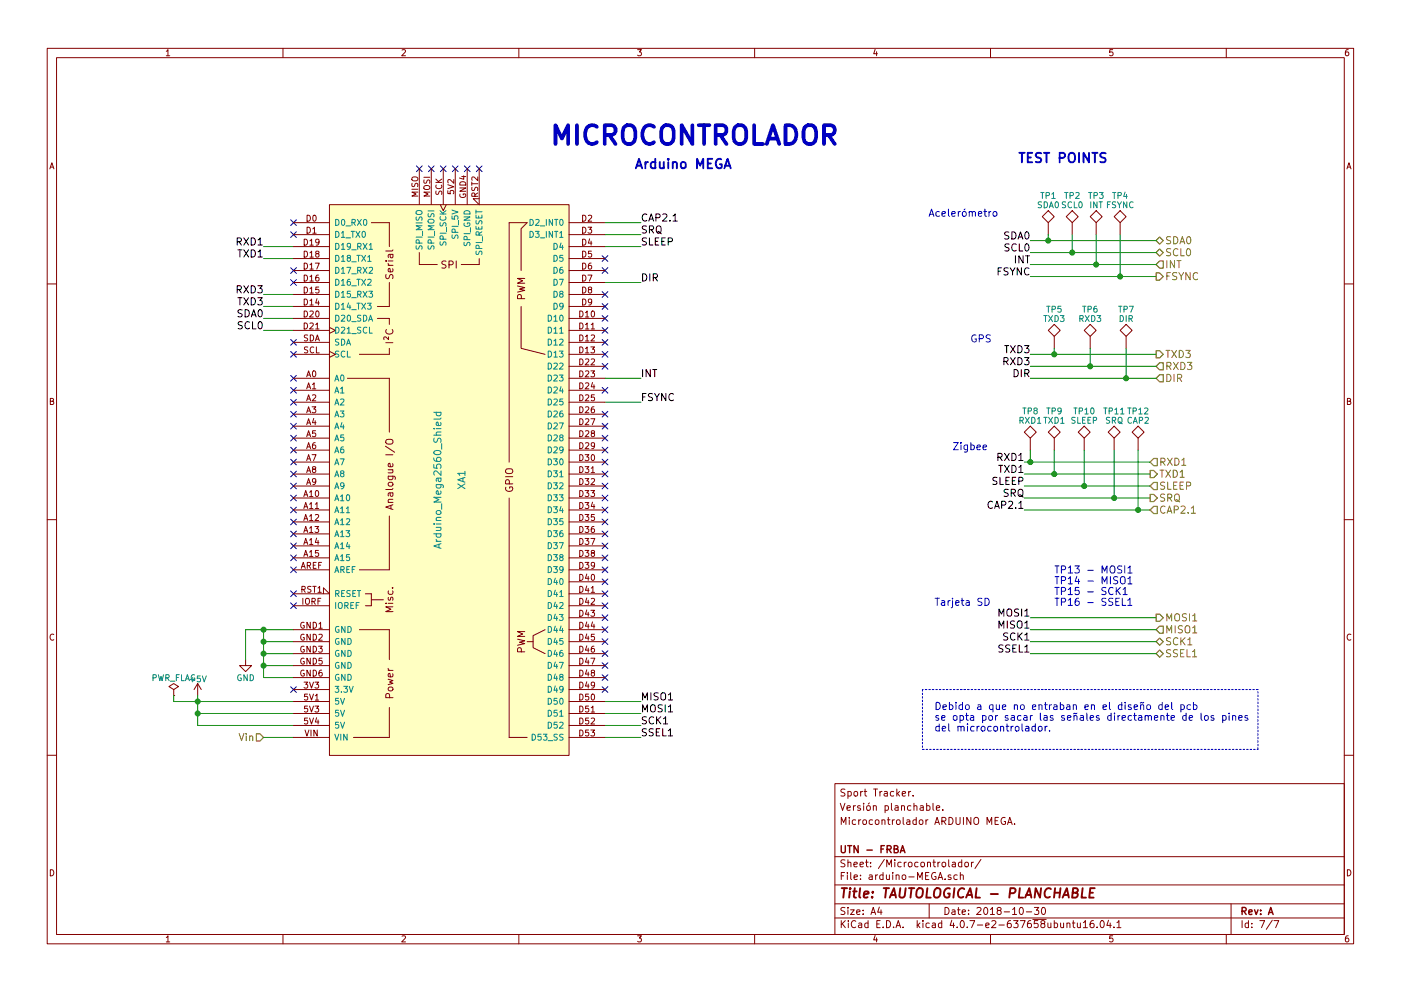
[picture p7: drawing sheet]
<svg xmlns="http://www.w3.org/2000/svg" width="297mm" height="210mm" viewBox="0 0 297 210" stroke-linecap="round" stroke-linejoin="round" font-family="sans-serif">
<g fill="none" stroke="#840000" stroke-width=".21">
<path d="M10 10.3h277v189.9h-277zM12 12.2h273v186.1h-273zM35.3 10.9l.3-.4v1.3M35.3 11.8h.7M60 10.3v1.9M85.2 10.6l.5-.1 .3 .4-.8 .9h.8M110 10.3v1.9M135.2 10.5h.8l-.4 .5 .3 .1 .1 .2-.1 .4-.2 .1-.5-.1M160 10.3v1.9M185.5 10.5l-.3 .9h.8M185.9 11v.8M210 10.3v1.9"/>
<path d="M235.9 10.5h-.6v.6h.6l.1 .5-.3 .2-.4-.1M260 10.3v1.9M285.9 10.5l-.4 .1-.2 .2-.1 .8 .3 .2 .4-.1 .1-.4-.1-.2-.4-.1-.3 .3M10.6 35.8l.4-1.3 .4 1.3M10.7 35.5h.6M87.4 38.9v.6h.4a.54 .54 0 0 1 .7-.6l.1 .2-.1 .5M87.4 37.7l.8-.2a.42 .42 0 0 1 .3 .3 .42 .42 0 0 1 0 .4l-.3 .2-.7-.1-.2-.2zM88.9 35.8v7.6M89.9 37.6h1.2M89.9 39.5l.8-.1a.42 .42 0 0 1 .4 .2 .42 .42 0 0 1 0 .4l-.4 .2h-.7l-.1-.3zM89.9 38.2v.6h.4a.54 .54 0 0 1 .7-.6l.1 .2v.5M91.4 35.8v7.6"/>
<path d="M92.4 38.7h1.3M92.4 38l.7 .7M92.5 39.3a.56 .56 0 0 0 .5 .7 .56 .56 0 0 0 .5-.7M93.7 38l-.8 .5M94 35.8v7.6M94.9 39.2l1.3 .4-1.3 .4M96.2 38.1v.8l-.9-.8-.4 .2 .1 .5M96.5 35.8v7.6M97.5 39.9h1.3l-1.3 .7h1.3M97.5 38.8a.69 .69 0 0 1 .8-.2 .69 .69 0 0 1 .5 .7h-1.3zM97.9 37.5h.9M98.3 37.3v.7l-.9-.2"/>
<path d="M99.1 35.8v7.6M100 38.6v.7M100 39h1.3M100.1 39.7v.6l.4 .1a.54 .54 0 0 1 .7-.6l.1 .1-.1 .5M101.3 37.5v.8l-.9-.8-.4 .3 .1 .4M101.6 35.8v7.6l-1.3-1.2h1.3M285.6 35.8l.4-1.3 .4 1.3M285.7 35.5h.6M62.2 47.2h7.6M62.2 49.8h7.6M62.2 52.3h7.6M62.2 54.9h7.6"/>
<path d="M62.2 57.4h7.6M62.2 59.9h7.6M64.5 58.4a.64 .64 0 0 1 .7 .6 .64 .64 0 0 1-.7 .6zM64.5 55.8a.64 .64 0 0 1 .7 .7 .64 .64 0 0 1-.7 .6zM64.5 53.3a.64 .64 0 0 1 .7 .6 .64 .64 0 0 1-.7 .7zM64.5 50.7a.64 .64 0 0 1 .7 .7 .64 .64 0 0 1-.7 .6zM65.1 45.7a.64 .64 0 0 1 .7 .6 .64 .64 0 0 1-.7 .6zM65.1 48.2a.64 .64 0 0 1 .7 .6 .64 .64 0 0 1-.7 .7zM65.7 58.7l.4-.3v1.2M65.7 56.2l.4-.4v1.3M65.7 53.6l.4-.3v1.3M65.7 51.1l.4-.4v1.3"/>
<path d="M65.7 59.6h.7M65.7 57.1h.7M65.7 54.6h.7M65.7 52h.7M66.3 48.6l.4-.4v1.3M66.3 49.5h.7M66.4 45.8l.2-.1a.67 .67 0 0 1 .4 .6 .67 .67 0 0 1-.4 .6l-.3-.4zM66.9 55.8h.8l-.5 1.3M67.2 53.8l-.3-.2 .1-.2h.6v.3l-.6 .2-.1 .2 .1 .3 .2 .2h.2l.2-.3v-.4l-.2-.1M67.5 58.4h-.3l-.2 .3-.1 .7 .3 .2 .4-.1-.1-.6-.3-.1-.3 .3M67.6 51.3l-.2 .2h-.4v-.7l.4-.1 .2 .3v.7l-.3 .3h-.3M69.8 43.4h50.8v116.9h-50.8z"/>
<path d="M78.7 47.2h3.8zM81.8 55.4h.1M81.9 58.2l-.1 .6 .3 .3 .3-.1 .3-.7h.5l.1 .2-.1 .6M82.3 55.9l.3 .4M82.3 56.3h1M82.3 55.4h1M82.5 59.9v5.1zM82.5 47.2v5.1zM82.7 54l.1 .6a.3 .3 0 0 0 .5-.1l-.1-.5M83.2 57l.1 .4-.2 .3-.7-.1v-.6l.3-.1 .1 .8M83.3 54h-.9v.6M83.3 53l-.2 .3h-1.3"/>
<path d="M87.3 40.2h1.3M88.6 40.8h-1.3l.9 .4-.9 .4h1.3M88.9 53.6v2.5zM88.9 56.1h3.8zM91.1 40.8h-1.2l.9 .4-.9 .4h1.2M92.5 40.5v.6l.4 .1a.54 .54 0 0 1 .6-.6l.2 .2-.1 .4M93.3 43.4l.7 1.3 .6-1.3M94.6 55.4h-.6l-.2 .1v.5l.6 .2 .2 .4-.3 .3-.6-.1M94.9 40.5v.6h.6v-.6h.6l.1 .1-.1 .5M95.2 56.2l.7-.1 .2-.2-.1-.4-.2-.1h-.6v1.5M96.7 55.4v1.5M97.5 41.2a.59 .59 0 0 0 .6 .7 .59 .59 0 0 0 .6-.7l-.5-.1v.3"/>
<path d="M97.8 56.1h3.8zM100.7 41.7l-.1-.7h-.5l-.1 .7h1.3M101.3 40.9l-.6 .4M101.6 54.9v1.2zM107.9 47.2v50.8zM107.9 47.2h3.9l-1.3 1.3v8.9M111.3 59.1h-1.6l1.1 .5-1.1 .5h1.6M120.6 47.2h7.7M120.6 49.8h7.7M120.6 52.3h7.7M120.6 54.9h7.7M120.6 57.4h7.7"/>
<path d="M120.6 59.9h7.7M123.5 45.7a.64 .64 0 0 1 .7 .6 .64 .64 0 0 1-.7 .6zM123.5 48.2a.64 .64 0 0 1 .7 .6 .64 .64 0 0 1-.7 .7zM123.5 50.7a.64 .64 0 0 1 .7 .7 .64 .64 0 0 1-.7 .6zM123.5 53.3a.64 .64 0 0 1 .7 .6 .64 .64 0 0 1-.7 .7zM123.5 55.8a.64 .64 0 0 1 .7 .7 .64 .64 0 0 1-.7 .6zM123.5 58.4a.64 .64 0 0 1 .7 .6 .64 .64 0 0 1-.7 .6zM124.7 48.2h.8l-.5 .5 .4 .1v.5l-.2 .2-.5-.2M124.7 58.4h.8l-.5 1.2M124.7 45.8l.5-.1 .3 .3-.8 .9h.8M125 50.7l-.3 .9h.8M125.3 55.8l-.3 .1-.2 .2-.1 .7 .3 .3 .4-.1-.1-.6-.3-.1-.3 .2"/>
<path d="M125.3 51.1v.9M125.4 53.3h-.6l-.1 .6h.7v.5l-.2 .2-.5-.2M221 46l1.2-1.3 1.3 1.3-1.3 1.2zM222.2 47.2v2.6M226.1 46l1.2-1.3 1.3 1.3-1.3 1.2zM227.3 47.2v2.6M231.1 46l1.3-1.3 1.3 1.3-1.3 1.2zM232.4 47.2v2.6M236.2 46l1.3-1.3 1.3 1.3-1.3 1.2zM237.5 47.2v2.6M10 60.2h2M62.2 62.5h7.6"/>
<path d="M62.2 65h7.6M62.2 67.6h7.6M62.2 70.1h7.6M62.2 72.6h7.6M62.2 75.2h7.6M64.5 66a.64 .64 0 0 1 .7 .6 .64 .64 0 0 1-.7 .7zM64.5 68.5a.64 .64 0 0 1 .7 .7 .64 .64 0 0 1-.7 .6zM64.5 63.4a.64 .64 0 0 1 .7 .7 .64 .64 0 0 1-.7 .6zM64.5 60.9a.64 .64 0 0 1 .7 .6 .64 .64 0 0 1-.7 .7zM65 80l.4-1.3 .5 1.3M65.2 79.6h.5M65.2 71.1h-.6v.4a.54 .54 0 0 1 .6 .7l-.2 .1h-.5"/>
<path d="M65.3 73.7h-.7v.4a.54 .54 0 0 1 .6 .6l-.2 .2-.5-.1M65.7 66.1l.5-.1 .2 .3-.8 1h.8M65.7 68.6l.5-.1 .2 .4-.8 .9h.8M65.7 63.8l.4-.4v1.3M65.7 61.3l.4-.4v1.3M65.7 64.7h.7M65.7 62.2h.7M65.8 71.1a.64 .64 0 0 1 .7 .6 .64 .64 0 0 1-.7 .6zM66.3 78.8l.2-.1a.67 .67 0 0 1 .5 .6 .67 .67 0 0 1-.5 .7l-.3-.5zM66.5 73.7a.56 .56 0 0 0-.7 .5 .56 .56 0 0 0 .7 .5M66.9 72.3l.4-1.2 .4 1.2M66.9 68.9l.4-.4v1.3"/>
<path d="M66.9 69.8h.7M67 72h.6M67 66.1l.2-.1a.67 .67 0 0 1 .5 .6 .67 .67 0 0 1-.5 .7l-.3-.5zM67.1 73.6v1.3h.6M67.2 63.4l-.3 .9h.8M67.5 63.8v.9M67.6 60.9h-.6l-.1 .6h.7v.5l-.2 .2-.5-.2M69.8 69.5l1.3 .6-1.3 .6M69.8 74.5l1.3 .7-1.3 .6M76.2 75.2h6.3zM80 67.6h2.5zM80 65h2.5z"/>
<path d="M81.8 72.7h1.5M81.9 69.9a.72 .72 0 0 0 .5 1 .72 .72 0 0 0 .9-.7l-.1-.3M82.4 71.5v.6l-.7-.6-.3 .2v.4M82.5 73.9v1.3zM82.5 67.6v1.2zM109.7 60.7l1.6 .3-1.1 .3 1.1 .3-1.6 .4M110.5 65v8.9l5.1 1.3M110.5 63.4v-.8l-.3-.1-.3 .1-.2 .2v.6h1.6M120.6 62.5h7.7M120.6 65h7.7M120.6 67.6h7.7M120.6 70.1h7.7"/>
<path d="M120.6 72.6h7.7M120.6 77.7h7.7M120.6 75.2h7.7M122.9 66a.64 .64 0 0 1 .7 .6 .64 .64 0 0 1-.7 .7zM122.9 68.5a.64 .64 0 0 1 .7 .7 .64 .64 0 0 1-.7 .6zM122.9 71.1a.64 .64 0 0 1 .7 .6 .64 .64 0 0 1-.7 .6zM122.9 76.1a.64 .64 0 0 1 .7 .7 .64 .64 0 0 1-.7 .6zM122.9 73.6a.64 .64 0 0 1 .7 .6 .64 .64 0 0 1-.7 .7zM122.9 78.7a.64 .64 0 0 1 .7 .6 .64 .64 0 0 1-.7 .7zM123.5 60.9a.64 .64 0 0 1 .7 .6 .64 .64 0 0 1-.7 .7zM123.5 63.4a.64 .64 0 0 1 .7 .7 .64 .64 0 0 1-.7 .6zM124.1 66.3l.4-.3v1.3"/>
<path d="M124.1 68.9l.4-.4v1.3M124.1 71.4l.4-.3v1.2M124.1 76.2l.5-.1 .2 .4-.7 .9h.7M124.1 74l.4-.4v1.3M124.1 78.8l.5-.1 .2 .3-.7 1h.7M124.1 67.3h.7M124.1 69.8h.7M124.1 72.3h.7M124.1 74.9h.7M125 61.4l-.3-.2 .1-.2h.6v.3l-.6 .2-.1 .2 .1 .3 .2 .2h.2l.3-.3-.1-.3-.2-.2M125.3 73.6h.8l-.5 .5 .4 .1v.5l-.2 .2-.5-.2M125.3 78.7h.8l-.5 .5 .4 .1v.5l-.2 .2-.5-.2"/>
<path d="M125.3 68.9l.4-.4v1.3M125.3 71.2l.5-.1 .3 .3-.8 .9h.8M125.3 76.2l.5-.1 .3 .4-.8 .9h.8M125.3 69.8h.8M125.5 64l-.3 .2h-.4v-.7l.4-.1 .3 .3-.1 .7-.3 .3h-.3M125.5 66.1l.1-.1a.67 .67 0 0 1 .5 .6 .67 .67 0 0 1-.5 .7l-.3-.5zM223.5 68.8l1.3 1.3-1.3 1.3-1.3-1.3zM223.5 71.4v2.5M229.9 70.1l1.2-1.3 1.3 1.3-1.3 1.3zM231.1 71.4v2.5M237.5 70.1l1.3-1.3 1.2 1.3-1.2 1.3zM238.8 71.4v2.5"/>
<path d="M285 60.2h2M10.7 85.1h.5l.1-.5-.6-.1v1.3h.5l.2-.4-.3-.3M62.2 80.3h7.6M62.2 82.8h7.6M62.2 85.3h7.6M62.2 87.9h7.6M62.2 90.4h7.6M62.2 93h7.6M62.2 95.5h7.6M62.2 98h7.6M65 82.5l.4-1.3 .5 1.3M65 85l.4-1.2 .5 1.2"/>
<path d="M65 87.6l.4-1.3 .5 1.3M65 90.1l.4-1.3 .5 1.3M65 92.7l.4-1.3 .5 1.3M65 95.2l.4-1.3 .5 1.3M65 97.7l.4-1.2 .5 1.2M65.2 82.1h.5M65.2 84.7h.5M65.2 87.2h.5M65.2 89.7h.5M65.2 92.3h.5M65.2 94.8h.5M65.2 97.4h.5"/>
<path d="M65.2 99.9h.5M66.2 86.3h.8l-.5 .5 .4 .1v.5l-.2 .2-.5-.2M66.2 96.5h.8l-.5 1.2M66.2 81.6l.4-.4v1.3M66.2 83.9l.5-.1 .3 .3-.8 .9h.8M66.2 82.5h.8M66.5 99.5l-.3-.2 .1-.2h.6v.3l-.6 .2-.1 .2 .1 .3 .2 .2h.2l.3-.3-.1-.3-.2-.2M66.5 88.8l-.3 .9h.8M66.8 93.9l-.3 .1-.2 .2-.1 .7 .3 .3 .4-.1-.1-.6-.3-.1-.3 .2M66.8 89.2v.9M66.9 91.4h-.6l-.1 .6h.7v.5l-.2 .2-.5-.2M73.7 80.3h8.8v11.4"/>
<path d="M81.7 94.7l2 1.3M81.8 96.5h1.5M81.9 93.4a.99 .99 0 0 1 1.4 .2 .53 .53 0 0 1-.5 .6h-.5a.52 .52 0 0 1-.4-.8zM82.3 99.7h1M83.2 99.7l.1 .2-.1 .3-.9 .1M83.2 98.4l.1 .4-.2 .2h-.7v-.6l.3-.1 .1 .7M107.3 99.7a.99 .99 0 0 1 1.4 .1 .53 .53 0 0 1-.5 .7h-.5a.52 .52 0 0 1-.4-.8zM120.6 80.3h7.7M120.6 82.8h7.7M120.6 85.3h7.7M120.6 87.9h7.7M120.6 90.4h7.7"/>
<path d="M120.6 93h7.7M120.6 95.5h7.7M120.6 98h7.7M122.9 96.5a.64 .64 0 0 1 .7 .6 .64 .64 0 0 1-.7 .6zM122.9 99a.64 .64 0 0 1 .7 .6 .64 .64 0 0 1-.7 .7zM122.9 81.2a.64 .64 0 0 1 .7 .7 .64 .64 0 0 1-.7 .6zM122.9 83.8a.64 .64 0 0 1 .7 .6 .64 .64 0 0 1-.7 .6zM122.9 86.3a.64 .64 0 0 1 .7 .6 .64 .64 0 0 1-.7 .7zM122.9 88.8a.64 .64 0 0 1 .7 .7 .64 .64 0 0 1-.7 .6zM122.9 91.4a.64 .64 0 0 1 .7 .6 .64 .64 0 0 1-.7 .7zM122.9 93.9a.64 .64 0 0 1 .7 .7 .64 .64 0 0 1-.7 .6zM124.1 96.5h.7l-.4 .4 .4 .1v.6l-.2 .1-.5-.1"/>
<path d="M124.1 99h.7l-.4 .5 .4 .1v.5l-.2 .2-.5-.2M124.1 81.3l.5-.1 .2 .4-.7 .9h.7M124.1 83.9l.5-.1 .2 .3-.7 .9h.7M124.1 86.4l.5-.1 .2 .4-.7 .9h.7M124.1 88.9l.5-.1 .2 .4-.7 .9h.7M124.1 91.5l.5-.1 .2 .3-.7 1h.7M124.1 94l.5-.1 .2 .4-.7 .9h.7M125.3 88.8h.8l-.5 1.3M125.3 99.4l.4-.4v1.3M125.5 96.6l.1-.1a.67 .67 0 0 1 .5 .6 .67 .67 0 0 1-.5 .6l-.3-.4zM125.6 91.9l-.3-.2 .1-.2h.6v.3l-.5 .2-.2 .2 .1 .3 .2 .2h.2l.3-.3-.1-.4-.2-.1M125.6 81.1l-.3 1h.8"/>
<path d="M125.9 86.3l-.3 .1-.2 .2-.1 .7 .3 .3 .4-.2-.1-.6h-.3l-.3 .2M125.9 81.6v.9M126 83.8h-.6l-.1 .5h.7v.6l-.2 .1-.5-.1M126.1 94.5l-.3 .2-.3-.1-.1-.6 .4-.1 .3 .3-.1 .7-.3 .3h-.2M217.2 91.7l1.2-1.3 1.3 1.3-1.3 1.3zM218.4 93v2.5M222.2 91.7l1.3-1.3 1.3 1.3-1.3 1.3zM223.5 93v2.5M228.6 91.7l1.3-1.3 1.2 1.3-1.2 1.3zM229.9 93v2.5M234.9 91.7l1.3-1.3 1.3 1.3-1.3 1.3zM236.2 93v2.5"/>
<path d="M240 91.7l1.3-1.3 1.3 1.3-1.3 1.3zM241.3 93v2.5M285.7 85.1h.5l.1-.5-.6-.1v1.3h.5l.2-.4-.3-.3M10 110.3h2M62.2 100.6h7.6M62.2 103.1h7.6M62.2 105.7h7.6M62.2 108.2h7.6M62.2 110.7h7.6M62.2 113.3h7.6M62.2 115.8h7.6M62.2 118.4h7.6"/>
<path d="M64.4 105.4l.4-1.3 .5 1.3M64.4 107.9l.4-1.3 .5 1.3M64.4 110.4l.4-1.2 .5 1.2M64.4 113l.4-1.3 .5 1.3M64.4 115.5l.4-1.3 .5 1.3M64.4 118.1l.4-1.3 .5 1.3M64.5 105h.6M64.5 107.5h.6M64.5 110.1h.6M64.5 112.6h.6M64.5 115.1h.6M64.5 117.7h.6"/>
<path d="M65 100.3l.4-1.3 .5 1.3M65 102.8l.4-1.3 .5 1.3M65.2 120l.6-.1v-.5l-.6-.1v1.3M65.2 102.4h.5M65.5 120l.4 .6M65.6 104.4l.4-.3v1.3M65.6 107l.4-.4v1.3M65.6 109.5l.4-.3v1.2M65.6 112.1l.4-.4v1.3M65.6 114.6l.4-.4v1.3M65.6 117.1l.4-.3v1.3M65.6 105.4h.7"/>
<path d="M65.6 107.9h.7M65.6 110.4h.7M65.6 113h.7M65.6 115.5h.7M65.6 118.1h.7M66.4 119.9h.5M66.8 111.7h.8l-.5 .5 .4 .1v.5l-.2 .2-.5-.2M66.9 107l.3-.4v1.3M66.9 109.3l.4-.1 .3 .3-.8 .9h.8M66.9 107.9h.7M67 102.1l-.3 .2h-.4v-.7l.4-.1 .3 .3-.1 .7-.3 .3h-.3M67 104.2l.1-.1a.67 .67 0 0 1 .5 .6 .67 .67 0 0 1-.5 .7l-.2-.5z"/>
<path d="M67 119.3h-.6v1.3h.6M67.1 114.2l-.2 .9h.7M67.4 114.6v.9M67.5 116.8h-.6v.6h.6v.5l-.2 .2-.4-.2M67.6 119.9h.4M68.2 119.3h-.6v1.3M82.3 101h1.2l.3 .3-.1 .4M82.3 106.6h1M82.4 102.5l.6-.2 .3 .5-.3 .3h-.4l-.3-.3zM82.4 101l-.1 .5 .3 .3 .6-.2v-.6M82.5 109.5v11.4M82.7 104.6l.1 .6a.3 .3 0 0 0 .5-.1l-.1-.5"/>
<path d="M82.9 107.2v.8M83.3 107.1l-1.5 .5 1.5 .5M83.3 105.9h-.8a.37 .37 0 0 0-.2 .3 .37 .37 0 0 0 .1 .4M83.3 104.6h-.9v.6M83.3 103.6l-.2 .3h-1.3M107.2 101.1h1.5M107.3 103.4a.71 .71 0 0 0 .6 .9 .71 .71 0 0 0 .7-.9l-.5-.1v.3M107.9 105.7v50.8zM108 102.7l-.1-.8-.2-.1h-.4l-.1 .3v.6h1.5M120.6 100.6h7.7M120.6 103.1h7.7M120.6 105.7h7.7"/>
<path d="M120.6 108.2h7.7M120.6 110.7h7.7M120.6 113.3h7.7M120.6 115.8h7.7M120.6 118.4h7.7M122.9 101.5a.64 .64 0 0 1 .7 .7 .64 .64 0 0 1-.7 .6zM122.9 104.1a.64 .64 0 0 1 .7 .6 .64 .64 0 0 1-.7 .7zM122.9 106.6a.64 .64 0 0 1 .7 .7 .64 .64 0 0 1-.7 .6zM122.9 109.2a.64 .64 0 0 1 .7 .6 .64 .64 0 0 1-.7 .6zM122.9 111.7a.64 .64 0 0 1 .7 .6 .64 .64 0 0 1-.7 .7zM122.9 114.2a.64 .64 0 0 1 .7 .7 .64 .64 0 0 1-.7 .6zM122.9 116.8a.64 .64 0 0 1 .7 .6 .64 .64 0 0 1-.7 .7z"/>
<path d="M122.9 119.3a.64 .64 0 0 1 .7 .7 .64 .64 0 0 1-.7 .6zM124.1 101.5h.7l-.4 .5 .4 .1v.6l-.2 .1-.5-.1M124.1 104.1h.7l-.4 .5 .4 .1v.5l-.2 .2-.5-.2M124.1 106.6h.7l-.4 .5 .4 .1v.6l-.2 .1-.5-.1M124.1 109.2h.7l-.4 .4 .4 .1v.6l-.2 .1-.5-.1M124.1 111.7h.7l-.4 .5 .4 .1v.5l-.2 .2-.5-.2M124.1 114.2h.7l-.4 .5 .4 .1v.6l-.2 .1-.5-.1M124.1 116.8h.7l-.4 .5 .4 .1v.5l-.2 .2-.5-.2M124.1 119.3h.7l-.4 .5 .4 .1v.6l-.2 .1-.5-.1M125.3 104.1h.8l-.5 .5 .4 .1v.5l-.2 .2-.5-.2M125.3 114.2h.8l-.5 1.3M125.3 101.6l.5-.1 .3 .4-.8 .9h.8"/>
<path d="M125.3 100.3h.8M125.6 117.3l-.3-.2 .2-.3 .5 .1v.3l-.5 .2-.2 .2 .1 .3 .2 .2h.2l.3-.3-.1-.4-.2-.1M125.6 106.5l-.3 1h.8M125.9 111.7l-.3 .1-.2 .2-.1 .7 .3 .3 .4-.2-.1-.6h-.3l-.3 .2M125.9 107v.9M126 109.2h-.6l-.1 .5h.7v.6l-.2 .1-.5-.1M126.1 119.9l-.3 .2-.3-.1-.1-.6 .4-.1 .3 .3-.1 .7-.3 .3h-.2M285 110.3h2M11.4 134.6a.58 .58 0 0 0-.8 .6 .58 .58 0 0 0 .8 .5M52.1 139.9v1.3h1.2l-1.2 1.3-1.3-1.3h1.3M62.2 126h7.6l-1.2-1.3v1.3M62.2 136.1h7.6"/>
<path d="M62.2 128.5h7.6M62.2 133.6h7.6M62.2 138.7h7.6M62.2 120.9h7.6M63.9 120.6l.4-1.3 .4 1.3M64 125.1l.6-.1 .1-.5-.7-.1v1.3M64 120.2h.6M64.2 126.9v1.3M64.3 125.1l.4 .6M64.5 132.1a.59 .59 0 0 0-.8 .5 .59 .59 0 0 0 .8 .6v-.5h-.2M64.5 134.6a.59 .59 0 0 0-.8 .6 .59 .59 0 0 0 .8 .6v-.5h-.2M64.5 137.2a.59 .59 0 0 0-.8 .5 .59 .59 0 0 0 .8 .6v-.5h-.2"/>
<path d="M64.5 139.7a.59 .59 0 0 0-.8 .6 .59 .59 0 0 0 .8 .5v-.4h-.2M64.8 127.1l.2-.2 .4 .1 .2 .8a.42 .42 0 0 1-.2 .4 .42 .42 0 0 1-.5-.1l-.1-.3zM65.8 132v1.3l-.7-1.3v1.3M65.8 134.6v1.2l-.7-1.2v1.2M65.8 137.1v1.3l-.7-1.3v1.3M65.8 139.6v1.3l-.7-1.3v1.3M65.9 124.5h-.6v.4a.54 .54 0 0 1 .6 .6l-.2 .2-.5-.1M66.1 127.6l.7-.1v-.5l-.7-.1v1.3M66.3 124.4h.7M66.4 132a.64 .64 0 0 1 .7 .7 .64 .64 0 0 1-.7 .6zM66.4 134.6a.64 .64 0 0 1 .7 .6 .64 .64 0 0 1-.7 .6zM66.4 137.1a.64 .64 0 0 1 .7 .6 .64 .64 0 0 1-.7 .7z"/>
<path d="M66.4 139.6a.64 .64 0 0 1 .7 .7 .64 .64 0 0 1-.7 .6zM66.4 127.6l.5 .6M66.7 124.4v1.3M67.4 124.8l.4-.4v1.3M67.4 125.7h.7M67.4 127.5h.4M67.5 137.1h.8l-.4 .5 .4 .1v.5l-.2 .2-.6-.2M67.6 132.4l.4-.4v1.3M67.6 134.7l.5-.1 .2 .3-.8 .9h.8M67.6 133.3h.7M68 126.9h-.6v1.3M68.3 139.6h-.6l-.1 .6h.7v.6l-.2 .1-.5-.1"/>
<path d="M76.2 133.6h6.3zM76.2 120.9h6.3zM77.5 128.5h1.2zM77.5 126h1.2zM78.7 127.2h2.6zM78.7 126v2.5zM81.8 128h.1M82.3 128h1M82.4 126.8l-.1 .3 .2 .2h.2l.2-.5h.3v.5M82.4 125.4l-.1 .4 .3 .3 .6-.1v-.6M82.5 133.6v6.3zM83.2 124.7h.1"/>
<path d="M83.3 128.7h-1.5l1.1 .6-1.1 .5h1.5M109.7 135.6l1.6 .4-1.1 .3 1.1 .2-1.6 .4M110.5 138.3v-.7l-.3-.2-.3 .1-.2 .2v.6h1.6M111.3 134h-1.6l1.1 .5-1.1 .5h1.6M111.8 136.1h1.2M115.6 133.6l-2.6 1.3v2.5l2.6 1.3M120.6 136.1h7.7M120.6 123.4h7.7M120.6 126h7.7M120.6 128.5h7.7M120.6 131.1h7.7M120.6 133.6h7.7"/>
<path d="M120.6 138.7h7.7M120.6 120.9h7.7M122.9 121.9a.64 .64 0 0 1 .7 .6 .64 .64 0 0 1-.7 .6zM122.9 124.4a.64 .64 0 0 1 .7 .6 .64 .64 0 0 1-.7 .7zM122.9 126.9a.64 .64 0 0 1 .7 .7 .64 .64 0 0 1-.7 .6zM122.9 129.5a.64 .64 0 0 1 .7 .6 .64 .64 0 0 1-.7 .7zM122.9 132a.64 .64 0 0 1 .7 .7 .64 .64 0 0 1-.7 .6zM122.9 134.6a.64 .64 0 0 1 .7 .6 .64 .64 0 0 1-.7 .6zM122.9 137.1a.64 .64 0 0 1 .7 .6 .64 .64 0 0 1-.7 .7zM122.9 139.6a.64 .64 0 0 1 .7 .7 .64 .64 0 0 1-.7 .6zM124.4 121.8l-.3 .9h.8M124.4 124.3l-.3 .9h.8"/>
<path d="M124.4 126.9l-.3 .9h.8M124.4 129.4l-.3 .9h.8M124.4 131.9l-.3 1h.8M124.4 134.5l-.3 .9h.8M124.4 137l-.3 .9h.8M124.4 139.6l-.3 .9h.8M124.7 122.3v.8M124.7 124.8v.9M124.7 127.3v.9M124.7 129.9v.9M124.7 132.4v.9M124.7 135v.8"/>
<path d="M124.7 137.5v.9M125.3 129.5h.8l-.5 .5 .4 .1v.5l-.2 .2-.5-.2M125.3 139.6h.8l-.5 1.3M125.3 124.8l.4-.4v1.3M125.3 127l.5-.1 .3 .4-.8 .9h.8M125.3 125.7h.8M125.5 122l.1-.1a.67 .67 0 0 1 .5 .6 .67 .67 0 0 1-.5 .6l-.3-.4zM125.6 131.9l-.3 1h.8M125.9 137.1l-.3 .1-.2 .2-.1 .7 .3 .3 .4-.2-.1-.6h-.3l-.3 .2M125.9 132.4v.9M126 134.6h-.6l-.1 .5h.7v.6l-.2 .1-.5-.1M286.4 134.6a.58 .58 0 0 0-.8 .6 .58 .58 0 0 0 .8 .5"/>
<path d="M36.8 147.6h.1M36.8 146.3l1-.6-1-.7-1 .7 1 .6v1.3M41.9 145l-.8 1.3M41.9 145v2.6M41.9 145l.8 1.3M62.2 156.5h7.6M62.2 148.8h7.6M62.2 151.4h7.6M62.2 153.9h7.6M62.2 146.3h7.6M62.2 141.2h7.6M62.2 143.8h7.6"/>
<path d="M64.5 144.7h.8l-.5 .5 .4 .1v.6l-.2 .1-.5-.1M64.5 142.2a.59 .59 0 0 0-.8 .6 .59 .59 0 0 0 .8 .6v-.5h-.2M64.7 154.9l.4 1.3 .4-1.3M65.2 147.3h-.6l-.1 .5h.7v.6l-.2 .1-.5-.1M65.2 149.8h-.6l-.1 .6h.7v.5l-.2 .2-.5-.2M65.2 152.3h-.6l-.1 .6h.7v.6l-.2 .1-.5-.1M65.6 147.3l.4 1.2 .5-1.2M65.6 144.7l.4 1.3 .5-1.3M65.6 149.8l.4 1.3 .5-1.3M65.6 152.3l.4 1.3 .5-1.3M65.8 142.2v1.3l-.7-1.3v1.3M65.9 154.9v1.3"/>
<path d="M66.4 142.2a.64 .64 0 0 1 .7 .6 .64 .64 0 0 1-.7 .7zM66.8 144.7h.8l-.5 .5 .4 .1v.6l-.2 .1-.5-.1M66.8 149.8h.8l-.5 .5 .4 .1v.5l-.2 .2-.5-.2M66.9 147.6l.3-.3v1.2M66.9 148.5h.7M67.1 152.3l-.2 .9h.7M67.3 154.9v1.3l-.8-1.3v1.3M67.4 152.7v.9M68.2 142.2h-.4l-.1 .3-.1 .7 .2 .3 .5-.2-.1-.6h-.4l-.2 .2M74.9 156.5h7.6zM82.3 144.1l1 .3-.7 .3 .7 .3-1 .3M82.3 141.8l.3 .4"/>
<path d="M82.3 142.2h1M82.4 145.8h.8l.1 .3-.1 .3-.2 .2-.6-.1-.1-.2zM82.5 150.1v6.4zM82.6 148l-.1-.7-.2-.2-.4 .1-.1 .2v.6h1.5M83.2 142.9l.1 .5-.2 .2-.7-.1v-.6h.3l.1 .7M107.9 156.5h3.9M120.6 156.5h7.7M120.6 148.8h7.7M120.6 151.4h7.7M120.6 153.9h7.7M120.6 146.3h7.7M120.6 141.2h7.7"/>
<path d="M120.6 143.8h7.7M122.9 147.3a.64 .64 0 0 1 .7 .6 .64 .64 0 0 1-.7 .6zM122.9 149.8a.64 .64 0 0 1 .7 .6 .64 .64 0 0 1-.7 .7zM122.9 152.3a.64 .64 0 0 1 .7 .7 .64 .64 0 0 1-.7 .6zM122.9 154.9a.64 .64 0 0 1 .7 .6 .64 .64 0 0 1-.7 .7zM122.9 142.2a.64 .64 0 0 1 .7 .6 .64 .64 0 0 1-.7 .7zM122.9 144.7a.64 .64 0 0 1 .7 .7 .64 .64 0 0 1-.7 .6zM124.4 142.1l-.3 .9h.8M124.4 144.6l-.3 1h.8M124.7 140v.9M124.7 142.6v.9M124.7 145.1v.9"/>
<path d="M124.8 147.3h-.6l-.1 .5h.7v.6l-.2 .1-.5-.1M124.8 149.8h-.6l-.1 .6h.7v.5l-.2 .2-.5-.2M124.8 152.3h-.6l-.1 .6h.7v.6l-.2 .1-.5-.1M124.8 154.9h-.6l-.1 .6h.7v.5l-.2 .2-.5-.2M125.3 154.9h.8l-.5 .5 .4 .1v.5l-.2 .2-.5-.2M125.3 150.2l.4-.4v1.3M125.3 152.4l.5-.1 .3 .4-.8 .9h.8M125.3 151.1h.8M125.5 147.4l.1-.1a.67 .67 0 0 1 .5 .6 .67 .67 0 0 1-.5 .6l-.3-.4zM125.6 142.7l-.3-.2 .2-.3 .5 .1v.3l-.5 .2-.2 .2 .1 .3 .2 .2h.2l.3-.3-.1-.4-.2-.1M126.1 145.3l-.3 .2-.3-.1-.1-.6 .4-.1 .3 .3-.1 .7-.3 .3h-.2M10 160.2h2"/>
<path d="M177 166.3h108v32h-108zM178.2 170.4l.4 1.5 .5-1.5M178.4 174.9v-1.5l.5 1.1 .4-1.1v1.5M179.1 167.5l-.5-.1-.3 .3 .1 .3 .7 .3v.5l-.2 .1-.6-.1M179.6 171.4l.7-.1-.1-.3-.4-.1-.2 .2 .1 .8h.5M179.8 168l.4-.1 .3 .3-.1 .6h-.6M179.8 167.9v1.5M180.1 173.4v.2M180.1 173.9v1M180.9 170.9v1M181.1 168l.2-.1 .5 .1v.6l-.1 .2-.4 .1-.2-.1zM181.4 170.9l-.5 .3"/>
<path d="M181.4 174l-.4-.1-.3 .3 .1 .6 .2 .1 .4-.1M182.1 173.9v1M182.4 171l-.4-.1-.2 .2 .1 .3 .5 .1v.4h-.6M182.5 167.9v1M182.5 173.9l-.4 .3M182.9 167.9l-.4 .3M183 174.1l.2-.2 .4 .2 .1 .5-.1 .2-.4 .1-.2-.1zM183.1 170.4v.2M183.1 170.9v1M183.2 167.9h.6M183.4 167.4v1.3l.4 .2M183.8 171.1l.2-.2 .5 .2v.5l-.1 .3h-.4l-.2-.1z"/>
<path d="M184.3 170.4l-.2 .2M185 174l-.4-.1-.3 .3 .1 .6 .2 .1 .4-.1M185.2 171.1l.2-.2 .4 .1v.9M185.2 170.9v1M185.2 167.4h.9M185.6 167.4v1.5M185.6 174.1l.3-.2 .4 .2 .1 .5-.2 .2-.3 .1-.3-.1zM186.6 167.9v1M187 174.1l.2-.2 .4 .1v.9M187 167.9l-.4 .3M187 173.9v1M187.5 168h.6v.9"/>
<path d="M187.7 171l.4-.1 .3 .3-.2 .7h-.5M187.7 170.9v1.5M188.1 168.3l-.7 .2 .3 .4 .4-.1M188.1 173.9h.6M188.3 173.4v1.3l.4 .2M189 170.4v1.3l.2 .2M189.2 173.9v1M189.5 168l-.4-.1-.3 .3v.6l.3 .1 .4-.1M189.6 173.9l-.4 .3M189.8 171h.6v.9M190.1 174.1l.2-.2 .5 .2 .1 .5-.2 .2-.4 .1-.2-.1zM190.1 167.4v1.5"/>
<path d="M190.3 168.3l.4 .6M190.4 171.3l-.7 .3 .2 .3h.5M190.7 167.9l-.6 .6M191.1 171.1l.2-.2 .4 .1 .1 .9M191.1 170.9v1M191.3 168.4l.7-.1-.1-.3-.4-.1-.2 .2 .1 .7h.5M191.5 173.4v1.3l.2 .2M192.3 174h.6v.9M192.7 167.9v1M192.9 174.3l-.7 .3 .2 .3 .5-.1M193.1 167.9l-.4 .3M193.1 171l-.4-.1-.3 .3 .1 .6 .2 .1h.4"/>
<path d="M193.6 168.8v.1M193.8 171.1l.2-.2 .4 .1v.9M193.8 170.4v1.5M194.3 174l-.5-.1-.3 .3 .1 .6 .2 .1 .5-.1M194.3 173.4v1.5M195 174.1l.2-.2 .4 .2 .1 .5-.1 .2-.4 .1-.2-.1zM195.1 171h.6l.1 .9M195.8 171.3l-.8 .3 .3 .3h.5M196.3 173.9v1M196.5 171l.4-.1 .3 .3-.1 .7h-.6M196.5 170.4v1.5M196.7 173.9l-.4 .3"/>
<path d="M197.8 170.4v1.3l.2 .2M198.2 174.9l.5-1.5 .5 1.5M198.3 174.5h.7M198.5 171.4l.7-.1v-.3l-.4-.1-.3 .2 .1 .8h.6M199.7 174.2l.7-.1 .2-.2-.1-.3-.2-.2h-.6v1.5M199.9 171.8v.1M200.1 174.2l.5 .7M201.2 173.4a.76 .76 0 0 1 .9 .8 .76 .76 0 0 1-.9 .7zM202.7 173.4v1.2l.3 .3h.3l.3-.3v-1.2M204.3 173.4v1.5M205.8 173.4v1.5l-.8-1.5v1.5M206.6 173.7l.2-.3a.53 .53 0 0 1 .7 .5v.5a.51 .51 0 0 1-.8 .4 1.05 1.05 0 0 1-.1-1.1z"/>
<path d="M209.3 174.9v-1.5l.5 1.1 .5-1.1v1.5M211 174.1h.5M211.7 173.4h-.7v1.5h.7M213.1 173.5a.69 .69 0 0 0-.9 .7 .69 .69 0 0 0 1 .6v-.5h-.3M213.6 174.9l.5-1.5 .5 1.5M213.7 174.5h.8M215.1 174.8v.1M285 160.2h2M10.7 184.5a.65 .65 0 0 1 .7 .7 .65 .65 0 0 1-.7 .6zM35.3 198.9l.3-.4v1.3M35.3 199.8h.7M60 198.3v1.9"/>
<path d="M85.2 198.6l.5-.1 .3 .4-.8 .9h.8M110 198.3v1.9M135.2 198.5h.8l-.4 .5 .3 .1 .1 .2-.1 .4-.2 .1-.5-.1M160 198.3v1.9M177 194.8h108M177 191.8h108M177 187.8h108M177 181.8h108M178.4 195.3v1.5M178.4 185.8h.5M178.6 196l.6 .8M179.1 185.1h-.7v1.5"/>
<path d="M179.1 192.6l-.5-.1-.3 .3 .1 .3 .7 .4v.4l-.2 .1-.6-.1M179.1 182.5l-.5-.1-.3 .3 .1 .3 .7 .4v.4l-.2 .1-.6-.1M179.2 195.3l-.8 .9M179.7 185.1v.2M179.7 185.6v1M179.8 192.5v.2M179.8 183.1l.2-.2 .4 .1v.9M179.8 182.4v1.5M179.8 193v1M179.9 195.3v.2M179.9 195.8v1M180.3 193h.8l-.8 1h.8"/>
<path d="M180.4 185.1v1.3l.2 .2M181.1 183.4l.7-.1-.1-.3-.4-.1-.2 .2v.7h.6M181.1 186.1l.7-.1-.1-.3-.4-.1-.2 .2 .1 .7h.5M181.4 195.5a.71 .71 0 0 0-1 .5 .71 .71 0 0 0 .8 .8l.2-.1M181.6 193.5l.7-.1v-.3l-.4-.1-.3 .2 .1 .7h.6M182.1 195.9h.6v.9M182.3 183.4l.8-.1-.1-.3-.4-.1-.3 .2 .1 .7h.6M182.4 186.5v.1M182.4 185.7v.1M182.7 196.2l-.7 .3 .2 .3 .5-.1M183 193.9v.1M183 193.1v.1"/>
<path d="M183.5 182.9h.6M183.7 182.4v1.3l.4 .2M184 195.9l-.4-.1-.3 .3 .1 .6 .2 .1 .4-.1M184 195.3v1.5M184.3 185.7h.6v.9M184.6 183.8v.1M184.6 183v.1M184.7 194l.4-1.5 .5 1.5M184.8 193.6h.7M184.9 186l-.7 .3 .3 .3 .4-.1M185.5 198.5l-.3 .9h.8M185.6 185.6v1"/>
<path d="M185.9 199v.8M185.9 196h.5M186.1 185.6l-.5 .3M186.4 192.5l-.3 1h.9M186.6 195.3h-.7v1.5h.7M186.8 193v1M187.2 185.7l-.4-.1-.3 .3 .1 .6 .2 .1 .4-.1M187.2 185.1v1.5M187.2 196.7v.1M187.5 182.3l-1.3 2M187.9 185.6l.1 .9 .4 .1 .2-.1M188 195.3a.76 .76 0 0 1 .8 .8 .76 .76 0 0 1-.8 .7z"/>
<path d="M188 183.9v-1.5l.5 1.1 .5-1.1v1.5M188.6 185.6v1M189.3 185.1v.2M189.3 185.6v1M189.5 196.7v.1M189.7 182.4v.2M189.7 182.9v1M190 196.8l.4-1.5 .6 1.5M190 185.7l.2-.1 .4 .1v.9M190 185.6v1M190.1 196.4h.7M191.1 183l-.5-.1-.3 .3 .1 .6 .2 .1 .5-.1"/>
<path d="M191.3 185.7l.2-.1 .5 .1v.6l-.1 .2-.4 .1-.2-.1zM191.5 196.7v.1M191.7 182.9v1M192.2 182.9l-.5 .3M192.7 183.1l.2-.2 .4 .2 .1 .5-.2 .2-.3 .1-.2-.1zM192.7 186h1.1M194.5 195.3v1.5M194.5 186.6v-1.5l.5 1.1 .5-1.1v1.5M194.6 196.3l.4 .5M194.6 183l-.4-.1-.3 .3 .1 .6 .2 .1 .4-.1M195 195.8l-.5 .6M195.3 183.1l.2-.2 .4 .2 .1 .5-.1 .2-.4 .1-.2-.1z"/>
<path d="M195.7 195.3v.2M195.7 195.8v1M196.2 185.8h.5M196.6 183.1l.2-.2 .4 .1 .1 .9M196.6 182.9v1M197 185.1h-.8v1.5h.8M197 191.8v3M197 195.9l-.4-.1-.3 .3 .1 .6 .2 .1 .4-.1M197.7 195.9h.6v.9M197.8 182.9h.5M198 182.4v1.3l.3 .2M198.3 196.2l-.7 .3 .2 .3 .5-.1"/>
<path d="M198.4 185.2a.69 .69 0 0 0-.9 .7 .69 .69 0 0 0 1 .6v-.5h-.3M198.9 182.9v1M198.9 186.6l.5-1.5 .5 1.5M199 186.2h.7M199.3 182.9l-.4 .3M199.7 195.9l-.5-.1-.2 .3v.6l.2 .1 .5-.1M199.7 195.3v1.5M199.8 183.1l.2-.2 .4 .2 .1 .5-.1 .2-.4 .1-.2-.1zM200.4 192.5a.76 .76 0 0 1 .8 .8 .76 .76 0 0 1-.8 .7zM200.4 186.5v.1M201.1 182.4v1.3l.2 .2M201.6 185.7l-.4-.1-.2 .2 .1 .2 .5 .2v.3h-.6"/>
<path d="M201.8 195.2l-.4 1.1h1M201.9 193.1h.5l.1 .9M201.9 183h.6l.1 .9M202.2 195.8v1M202.5 193.4l-.7 .3 .2 .3 .5-.1M202.6 183.3l-.7 .3 .2 .3 .5-.1M202.9 196.7v.1M202.9 185.7l-.4-.1-.3 .3 .1 .6 .2 .1 .4-.1M203 193h.6M203.2 192.5v1.3l.4 .2M203.6 185.7l.2-.1 .4 .1v.9M203.6 185.1v1.5"/>
<path d="M203.8 195.4l.1-.1a.8 .8 0 0 1 .6 .8 .8 .8 0 0 1-.6 .7 .97 .97 0 0 1-.1-1.4zM203.9 183l-.4-.1-.3 .3 .1 .6 .2 .1 .4-.1M203.9 182.4v1.5M204 193.5l.7-.1-.1-.3-.4-.1-.2 .2 .1 .7h.5M204.6 183.1l.2-.2 .5 .2v.5l-.1 .2-.4 .1-.2-.1zM205.1 196.7v.1M205.4 193.9v.1M205.4 193.1v.1M205.6 195.3h1.1l-.7 1.5M206 182.9v1M206.4 182.9l-.4 .3M207.1 192.7l.6-.2 .3 .5-.9 1h.9"/>
<path d="M207.2 196.3h1.2M208 182.3l-1.3 2M208.7 192.7l.2-.2a.8 .8 0 0 1 .5 .8 .8 .8 0 0 1-.5 .7l-.3-.5zM209 196.3l.7-.1v-.3l-.5-.1-.2 .2 .1 .7h.6M210 193l.4-.5v1.5M210 194h.8M210 198.3v1.9M210.3 195.5l.6-.2 .3 .5-1 1h1M211.7 193.2l-.3-.3 .1-.2 .2-.2 .4 .1 .2 .2-.1 .2-.5 .2-.3 .3v.2l.3 .3h.3l.3-.3v-.2l-.3-.3M211.8 196.3h1.1M212.9 193.5h1.1M214.3 195.3l-.5 .1a1.11 1.11 0 0 0-.1 1.3l.4 .1 .3-.1v-.5l-.3-.3-.4 .1-.1 .2"/>
<path d="M214.7 193l.4-.5v1.5M214.7 194h.8M214.9 195.3h.9l-.5 .6 .5 .1v.7l-.2 .1-.7-.1M216.3 192.7l.2-.2a.8 .8 0 0 1 .5 .8 .8 .8 0 0 1-.5 .7l-.4-.5zM216.3 195.3h1l-.6 1.5M217.6 193.5h1.1M218.5 195.3l-.4 .1a1.11 1.11 0 0 0-.1 1.3l.4 .1 .2-.1 .1-.5-.3-.3-.4 .1-.2 .2M219 195.1h2.8M219.3 192.5h.9l-.5 .6 .5 .1v.7l-.2 .1-.7-.1M220 195.3h-.7v.7h.7l.1 .2-.1 .5-.2 .1-.5-.1M221 192.7l.2-.2a.8 .8 0 0 1 .5 .8 .8 .8 0 0 1-.5 .7l-.4-.5zM221 196l-.3-.3 .1-.2 .2-.2 .4 .1 .1 .2v.2l-.5 .2-.3 .3 .1 .4 .2 .1h.3l.2-.3v-.2l-.2-.3"/>
<path d="M222.2 195.8v.9l.4 .1 .2-.1M222.8 195.8v1M223.5 195.9l.5-.1 .2 .3-.1 .6h-.6M223.5 195.3v1.5M224.9 195.8v.9l.4 .1 .2-.1M225.5 195.8v1M226.2 196l.2-.2 .4 .1v.9M226.2 195.8v1M227.4 195.8h.5M227.6 195.3v1.3l.3 .2M228.4 195.8l.1 .9 .4 .1 .2-.1M229.1 195.8v1"/>
<path d="M229.7 195.8l.4-.5v1.5M229.7 196.8h.9M231.8 195.3l-.4 .1a1.11 1.11 0 0 0-.1 1.3l.4 .1 .2-.1 .1-.5-.3-.3-.4 .1-.2 .2M232.6 196.7v.1M233.4 195.5l.2-.2a.8 .8 0 0 1 .5 .8 .8 .8 0 0 1-.5 .7l-.4-.5zM235 195.2l-.3 1.1h.9M235.4 195.8v1M235.9 198.5h-.6v.7l.6-.1 .1 .5-.3 .2-.4-.1M236.2 196.7v.1M236.8 195.8l.4-.5v1.5M236.8 196.8h.9M260 198.3v1.9"/>
<path d="M261 191.8v6.5M263.3 195.3v1.5M264.7 195.9l-.4-.1-.3 .3 .1 .6 .2 .1 .4-.1M264.7 195.3v1.5M265.4 196.7v.1M265.4 195.9v.1M267.1 195.3h1l-.6 1.5M269.7 195.2l-1.2 2M270.1 195.3h1l-.6 1.5M285.7 184.5a.65 .65 0 0 1 .7 .7 .65 .65 0 0 1-.7 .6zM285.9 198.5l-.4 .1-.2 .3-.1 .7 .3 .2 .4-.1 .1-.4-.1-.2-.4-.1-.3 .3"/>
</g>
<g fill="none" stroke="#840000" stroke-width=".3">
<path d="M178.4 179.4v1.2l.2 .3h.3l.3-.3v-1.2M179.7 179.4h.9M180.1 179.4v1.5M181.9 179.4v1.5l-.8-1.5v1.5M187.5 179.4h-.7v1.5M183.8 180.4h1.1M186.8 180.1h.5M188.1 180.2l.7-.1 .2-.2-.1-.3-.2-.2h-.6v1.5M188.4 180.2l.6 .7M189.6 180.1l.7-.1v-.4l-.2-.2h-.5v1.5h.6l.2-.1v-.4l-.3-.3M190.9 180.9l.5-1.5 .5 1.5M191 180.5h.7"/>
<path d="M263.3 193.3l.8-.1 .1-.2-.1-.3-.2-.2h-.6v1.5M263.7 193.3l.5 .7M264.8 193.5l.7-.1-.1-.3-.4-.1-.2 .2v.7h.6M266 193l.3 1 .4-1M267.3 193.9v.1M267.3 193.1v.1M268.9 194l.5-1.5 .5 1.5M269.1 193.6h.7"/>
</g>
<g fill="none" stroke="#840000" stroke-width=".41">
<path d="M178.5 188.4h1.1M179 188.4l-.2 2M180.2 189.1l-.2 1.3M180.3 188.4l-.1 .2 .2-.1-.1-.1-.1 .2M180.9 189.1h.7M181.2 188.4l-.2 1.8 .1 .1 .4 .1M182.4 188.4l-.2 1.8 .2 .2M183.2 189.8l.9-.2v-.4l-.6-.1-.3 .3v.9h.7M184.9 190.3v.1M185.1 189.2l-.1 .2-.1-.1 .2-.1-.1 .2M187.4 188.4h1.1M187.9 188.4l-.2 2"/>
<path d="M188.6 190.4l.9-2 .5 2M188.9 189.9h.9M190.9 188.4l-.2 1.7 .3 .3a.67 .67 0 0 0 .8-.3l.2-1.7M192.7 188.4h1.2M193.3 188.4l-.3 2M194.5 188.7a.66 .66 0 0 1 1.1 0 1.43 1.43 0 0 1-.6 1.7l-.5-.1a1.49 1.49 0 0 1 0-1.6zM196.6 188.4l-.2 2h.9M198.2 188.7a.66 .66 0 0 1 1.2 0 1.43 1.43 0 0 1-.6 1.7l-.6-.1a1.49 1.49 0 0 1 0-1.6zM201.4 188.5a1.02 1.02 0 0 0-1.2 .7 1.02 1.02 0 0 0 .5 1.2l.6-.1 .1-.7h-.4M202.4 188.4l-.3 2M204.4 188.6a.87 .87 0 0 0-1 0 .87 .87 0 0 0-.3 1 .69 .69 0 0 0 .3 .8 .69 .69 0 0 0 .8-.1M204.8 190.4l.9-2 .4 2"/>
<path d="M205.1 189.9h.9M207.1 188.4l-.3 2h1M210.1 189.7h1.5M214.1 189.5l1-.1a.56 .56 0 0 0 .1-.9l-1-.1-.2 2M216.2 188.4l-.2 2h.9M217.3 190.4l.9-2 .5 2M217.6 189.9h.9M220.7 188.4l-.2 2-.9-2-.2 2M222.8 188.6a.87 .87 0 0 0-1 0 .87 .87 0 0 0-.3 1 .69 .69 0 0 0 .3 .8 .69 .69 0 0 0 .8-.1M223.6 189.4h1.1M223.7 188.4l-.2 2M224.8 188.4l-.2 2"/>
<path d="M225.3 190.4l.9-2 .4 2M225.5 189.9h1M227.4 189.4l.9-.1a.46 .46 0 0 0 .3-.5 .46 .46 0 0 0-.4-.4h-.7l-.2 2h.8l.2-.1 .2-.5-.4-.4M229.5 188.4l-.2 2h1M231.1 189.4h.6M232.1 188.4h-.9l-.3 2h1"/>
</g>
<g fill="none" stroke="#000" stroke-width=".21">
<path d="M50.3 51.3l.7-.1 .2-.2-.1-.4-.2-.1h-.6v1.5M50.4 53h.9M50.7 51.3l.5 .7M50.9 53v1.5M51.7 50.5l1 1.5M51.7 53l1 1.5M52.7 50.5l-1 1.5M52.7 53l-1 1.5M53.3 50.5a.77 .77 0 0 1 .9 .7 .77 .77 0 0 1-.9 .8zM53.3 53a.77 .77 0 0 1 .9 .8 .77 .77 0 0 1-.9 .7zM54.7 50.9l.5-.4v1.5M54.7 53.4l.5-.4v1.5"/>
<path d="M54.7 52h.9M54.7 54.5h.9M136.2 58.1a.77 .77 0 0 1 .9 .7 .77 .77 0 0 1-.9 .8zM137.1 48l-.6-.1-.3 .2v.4l.7 .3 .2 .4-.3 .2h-.6M137.1 50.5h-.6l-.3 .1v.4l.7 .3 .2 .4-.3 .3-.6-.1M137.1 45.5a.72 .72 0 0 0-1 .5 .72 .72 0 0 0 .7 .9l.3-.1M137.6 46.9l.5-1.5 .5 1.5M137.7 48.7h.7l.2-.3-.1-.3-.2-.2h-.6v1.5M137.7 50.5v1.5h.7M137.7 46.5h.7M137.8 58.1v1.5M138.1 48.7l.5 .7"/>
<path d="M138.5 58.9l.7-.1 .2-.2-.1-.4-.2-.1h-.6v1.5M138.9 58.9l.5 .7M138.9 51.2h.5M139.1 46.2l.7-.1 .2-.2-.1-.4-.3-.1h-.5v1.5M139.2 48.2a.5 .5 0 0 1 .6-.3 .5 .5 0 0 1 .4 .5l-.1 .8-.3 .2a.53 .53 0 0 1-.7-.5zM139.4 49.1l.8 .5M139.7 50.5h-.8v1.5h.8M140.3 51.2h.5M140.5 45.5l.6-.1 .3 .4-.9 1.1h.9M141 50.5h-.7v1.5h.7M141.7 51.3l.7-.1 .2-.2-.1-.4-.2-.1h-.6v1.5M142 46.8v.1"/>
<path d="M142.7 45.8l.5-.4v1.5M142.7 46.9h.9M211.6 57.6h.5M212.4 56.8h-.8v1.5M213.7 56.9l-.5-.1-.3 .2v.4l.7 .3 .1 .4-.3 .2h-.5M213.9 49.3l-.6-.1-.3 .3 .2 .4 .6 .2v.5l-.2 .1-.6-.1M213.9 51.8l-.5-.1-.3 .2v.4l.7 .3 .1 .4-.3 .3-.5-.1M214.2 56.8l.5 .8 .5-.8M214.5 49.2a.77 .77 0 0 1 .9 .8 .77 .77 0 0 1-.9 .7zM214.7 57.6v.7M215.3 54.3v1.5M215.5 51.9a.72 .72 0 0 0-1.1 .5 .72 .72 0 0 0 .8 .9l.3-.2"/>
<path d="M215.8 50.7l.6-1.5 .5 1.5M216 50.3h.7M216.1 51.7v1.6h.7M216.6 56.8v1.5l-.9-1.5v1.5M216.9 54.3v1.5l-.9-1.5v1.5M217.4 49.3l.3-.1a.81 .81 0 0 1 .5 .8 .81 .81 0 0 1-.5 .7l-.3-.1-.1-.5zM217.4 51.9l.3-.2a.81 .81 0 0 1 .5 .8 .81 .81 0 0 1-.5 .8l-.3-.2-.1-.4zM217.4 54.3h.9M217.9 54.3v1.5M218.2 57a.72 .72 0 0 0-1.1 .5 .72 .72 0 0 0 .8 .8l.3-.1M50.3 61.4h.7l.2-.3-.1-.3-.2-.2h-.6v1.5M50.4 63.2h.9"/>
<path d="M50.7 61.4l.5 .7M50.9 63.2v1.5M51.3 65.8l-.6-.1-.2 .2v.4l.7 .3 .1 .3-.3 .3h-.6M51.4 68.3l-.6-.1-.2 .2v.4l.6 .3 .2 .4-.3 .3-.6-.1M51.7 60.6l1 1.5M51.7 63.2l1 1.5M52 65.7a.77 .77 0 0 1 .9 .8 .77 .77 0 0 1-.9 .7zM52.7 60.6l-1 1.5M52.7 63.2l-1 1.5M52.9 68.4a.72 .72 0 0 0-1 .5 .72 .72 0 0 0 .7 .9l.3-.2M53.3 60.6a.77 .77 0 0 1 .9 .8 .77 .77 0 0 1-.9 .7zM53.3 63.2a.77 .77 0 0 1 .9 .7 .77 .77 0 0 1-.9 .8z"/>
<path d="M53.3 67.2l.5-1.5 .5 1.5M53.4 66.8h.8M53.5 68.2v1.6h.8M54.7 60.6h.9l-.5 .6 .5 .3-.1 .5-.2 .1-.6-.1M54.7 63.2h.9l-.5 .5 .5 .3-.1 .5-.2 .2-.6-.2M54.9 65.9l.2-.2a.81 .81 0 0 1 .5 .8 .81 .81 0 0 1-.5 .7l-.2-.1-.2-.5zM54.9 68.4l.2-.2a.81 .81 0 0 1 .5 .8 .81 .81 0 0 1-.5 .8l-.2-.2-.2-.4zM136.2 78.4v1.5M137.9 78.4v1.5l-.9-1.5v1.5M138.4 78.4h.8M138.8 78.4v1.5M212.9 76.7l.7-.1 .1-.2v-.4l-.3-.1h-.5v1.5"/>
<path d="M213 73.3h.9M213.2 76.7l.5 .7M213.4 73.3v1.5M214.2 73.3l1.1 1.5M214.2 75.9l1.1 1.5M215 78.4a.77 .77 0 0 1 .9 .8 .77 .77 0 0 1-.9 .7zM215.3 73.3l-1.1 1.5M215.3 75.9l-1.1 1.5M215.8 73.3a.77 .77 0 0 1 .9 .8 .77 .77 0 0 1-.9 .7zM215.8 75.9a.77 .77 0 0 1 .9 .7 .77 .77 0 0 1-.9 .8zM216.5 78.4v1.5M217.2 73.3h1l-.5 .6 .5 .3-.1 .5-.2 .1-.7-.1"/>
<path d="M217.2 75.9h1l-.5 .5 .5 .3-.1 .5-.2 .2-.7-.2M217.3 79.2l.7-.1 .2-.2-.1-.3-.2-.2h-.6v1.5M217.7 79.2l.5 .7M136.2 84.2h.6M137 83.5h-.8v1.5M138.4 83.6l-.6-.1-.3 .1v.5l.7 .2 .2 .4-.4 .3-.5-.1M138.8 83.5l.5 .8 .5-.8M139.3 84.3v.7M141.2 83.5v1.5l-.9-1.5v1.5M142.8 83.6a.72 .72 0 0 0-1.1 .5 .72 .72 0 0 0 .8 .9l.3-.1M211.6 97l.7-.1 .2-.2-.1-.4-.2-.1h-.6v1.5M211.7 98.7h.9"/>
<path d="M212 97l.5 .7M212.2 98.7v1.5M213 96.2l1 1.5M213 98.7l1 1.5M214 96.2l-1 1.5M214 98.7l-1 1.5M214.6 96.2a.77 .77 0 0 1 .8 .7 .77 .77 0 0 1-.8 .8zM214.6 98.7a.77 .77 0 0 1 .8 .8 .77 .77 0 0 1-.8 .7zM216 96.6l.5-.4v1.5M216 99.2l.5-.5v1.5M216 97.7h.9M210.4 106.5a.72 .72 0 0 0-1 .5 .72 .72 0 0 0 .7 .9l.3-.2"/>
<path d="M210.9 107.9l.5-1.6 .5 1.6M211 107.4h.7M211.4 101.3h-.6l-.3 .3 .1 .3 .7 .3v.4l-.2 .2-.6-.1M212 101.3v1.5h.8M212.4 107.2l.7-.1 .2-.2-.1-.4-.2-.2h-.6v1.6M213.3 102h.5M213.8 103.9l-.6-.1-.2 .2v.4l.6 .3 .2 .3-.3 .3h-.6M213.8 106.5l.6-.2 .3 .5-.9 1.1h.9M214 101.3h-.7v1.5h.7M214.4 104.6l.7-.1 .2-.2-.1-.3-.2-.2h-.6v1.5M214.6 102h.5M214.8 104.6l.5 .7"/>
<path d="M215.3 107.7v.2M215.4 101.3h-.8v1.5h.8M215.9 104a.5 .5 0 0 1 .6-.2 .5 .5 0 0 1 .4 .5l-.1 .8-.3 .2a.53 .53 0 0 1-.7-.5zM216 102.1l.7-.1 .2-.2-.1-.4-.2-.1h-.6v1.5M216 106.8l.5-.5v1.6M216 100.2h.9M216 107.9h.9M216.2 105l.7 .5M211.8 130.7v-1.5l.5 1.1 .5-1.1v1.5M211.8 133.3v-1.6l.5 1.1 .5-1.1v1.6M212.6 136.9l-.5-.1-.3 .2v.4l.7 .3 .1 .4-.3 .2h-.5M213.6 131.7v1.6"/>
<path d="M213.7 134.4l-.6-.1-.3 .3 .1 .3 .7 .3v.5l-.2 .1-.6-.1M213.7 129.3a.5 .5 0 0 1 .5-.1 .5 .5 0 0 1 .3 .5v.8l-.4 .2a.53 .53 0 0 1-.6-.5v-.5zM214.1 136.9l-.6-.1-.3 .3 .2 .4 .6 .3v.4l-.2 .1h-.6M214.7 137.6h.5M215.1 131.8l-.6-.1-.2 .2v.4l.7 .3 .1 .4-.3 .3-.6-.1M215.2 134.4a.72 .72 0 0 0-1 .5 .72 .72 0 0 0 .7 .9l.3-.1M215.5 136.8h-.8v1.5h.8M215.7 132a.5 .5 0 0 1 .6-.3 .5 .5 0 0 1 .4 .6l-.1 .8-.3 .2a.53 .53 0 0 1-.6-.5zM215.8 134.3v1.5M216 129.3l-.6-.1-.3 .3 .1 .4 .7 .2v.5l-.2 .1h-.6M216.1 134.9l.6 .9M216.1 136.8v1.5h.7"/>
<path d="M216.6 129.2v1.5M216.7 134.3l-.9 .8M217.3 129.6l.4-.4v1.5M217.3 132.2l.4-.5v1.6M217.3 134.7l.4-.4v1.5M217.3 137.3l.4-.5v1.5M217.3 130.7h.9M217.3 133.3h.9M217.3 135.8h.9M217.3 138.3h.9M136.2 148.5v-1.5l.6 1.1 .5-1.1v1.5M136.2 151v-1.5l.6 1.1 .5-1.1v1.5"/>
<path d="M137.1 154.7l-.6-.1-.3 .2v.4l.7 .3 .2 .3-.3 .3h-.6M137.1 152.1h-.6l-.3 .1v.4l.7 .3 .2 .4-.3 .3-.6-.1M138 149.8a.5 .5 0 0 1 .6-.3 .5 .5 0 0 1 .3 .5v.8l-.3 .2a.53 .53 0 0 1-.7-.5zM138 147v1.5M138.5 154.7l-.6-.1-.3 .3 .2 .4 .6 .2v.5l-.2 .1h-.6M138.6 152.2a.72 .72 0 0 0-1 .5 .72 .72 0 0 0 .7 .9l.3-.2M139.1 155.3h.5M139.2 152.1v1.5M139.4 152.7l.7 .9M139.5 147.1l-.5-.1-.3 .1v.5l.7 .2 .1 .4-.3 .3-.5-.1M139.9 154.6h-.8v1.5h.8M140.1 152.1l-.9 .8"/>
<path d="M140.2 147.2a.5 .5 0 0 1 .6-.2 .5 .5 0 0 1 .3 .5v.8l-.3 .2a.53 .53 0 0 1-.7-.5zM140.4 149.6l-.6-.1-.2 .2v.4l.7 .3 .1 .4-.3 .2h-.6M140.5 154.6v1.5h.7M140.7 152.5l.4-.4v1.5M140.7 153.6h.9M141 149.5v1.5M141.7 155l.4-.4v1.5M141.7 156.1h.9M141.7 147.4l.5-.4v1.5M141.7 150l.5-.5v1.5M141.7 148.5h.9M141.7 151h.9"/>
</g>
<g fill="none" stroke="#008484" stroke-width=".21">
<path d="M71.2 46.6a.64 .64 0 0 1 .7 .6 .64 .64 0 0 1-.7 .6zM71.2 49.1a.64 .64 0 0 1 .7 .6 .64 .64 0 0 1-.7 .7zM71.2 59.3a.64 .64 0 0 1 .7 .6 .64 .64 0 0 1-.7 .6zM71.2 56.7a.64 .64 0 0 1 .7 .6 .64 .64 0 0 1-.7 .7zM71.2 54.2a.64 .64 0 0 1 .7 .6 .64 .64 0 0 1-.7 .6zM71.2 51.6a.64 .64 0 0 1 .7 .7 .64 .64 0 0 1-.7 .6zM72.4 49.4l.3-.3v1.3M72.4 59.6l.3-.3v1.2M72.4 57.1l.3-.4v1.3M72.4 54.5l.3-.3v1.2M72.4 52l.3-.4v1.3M72.4 50.4h.7"/>
<path d="M72.4 58h.7M72.4 55.4h.7M72.4 52.9h.7M72.5 46.7l.2-.1a.67 .67 0 0 1 .4 .6 .67 .67 0 0 1-.4 .6l-.3-.5zM73.4 47.9h.9M73.4 50.5h.9M73.5 56.7h.9l-.6 1.3M73.8 54.7l-.2-.2 .1-.3 .6 .1v.3l-.6 .2-.1 .2 .1 .3 .1 .1h.3l.2-.2v-.4l-.2-.1M74.2 59.3h-.4l-.1 .3-.1 .7 .2 .2 .5-.1-.1-.6-.4-.1-.2 .3M74.3 52.2l-.2 .2-.4-.1v-.6l.4-.1 .2 .3v.7l-.3 .3h-.3M74.4 49.1h.8M74.6 58.1h.9"/>
<path d="M74.6 55.5h.9M74.6 53h.9M74.6 47.2l.6-.1 .1-.4-.7-.1v1.2M74.8 49.1v1.3M74.9 47.2l.4 .6M75.5 49.1l.8 1.3M75.7 59.3h.7M75.7 54.2h.7M75.8 46.6l.8 1.2M75.8 57.4l.7-.1v-.5l-.7-.1v1.3M75.8 52.3l.7-.1v-.5l-.7-.1v1.3M76 54.2v1.2"/>
<path d="M76 59.3v1.2M76.1 57.4l.5 .6M76.1 52.3l.5 .6M76.3 49.1l-.8 1.3M76.6 46.6l-.8 1.2M76.7 59.3l.8 1.2M76.7 54.2l.8 1.2M76.9 49.2l.1-.1a.67 .67 0 0 1 .5 .6 .67 .67 0 0 1-.5 .7l-.2-.5zM77 56.7l.8 1.3M77 51.6l.8 1.3M77.2 46.7l.1-.1a.67 .67 0 0 1 .5 .6 .67 .67 0 0 1-.5 .6l-.2-.5zM77.5 59.3l-.8 1.2"/>
<path d="M77.5 54.2l-.8 1.2M77.8 56.7l-.8 1.3M77.8 51.6l-.8 1.3M78 59.4l.5-.1 .2 .3-.8 .9h.8M78 54.5l.3-.3v1.2M78 55.4h.7M78.3 56.8l.5-.1 .2 .4-.8 .9h.8M78.3 52l.3-.4v1.3M78.3 52.9h.7M88.2 50.3h1.3M88.2 47.3h1.3M88.3 52.1v.7h.4a.54 .54 0 0 1 .7-.6l.1 .2-.1 .5"/>
<path d="M88.3 46v.6l.4 .1a.54 .54 0 0 1 .7-.6l.1 .1-.1 .5M88.3 44.9l.8-.2a.42 .42 0 0 1 .3 .2 .42 .42 0 0 1 0 .4l-.3 .2h-.7l-.2-.3zM88.9 51.6l-.1-.6-.5-.1-.1 .7h1.3M89.5 47.9h-1.3l.9 .4-.9 .4h1.3M89.6 49v1M90.8 50.3h1.2M90.8 44.7h1.2M90.8 52.1v.7h.4a.54 .54 0 0 1 .7-.6l.1 .2-.1 .5M90.8 46.7l.8-.2a.42 .42 0 0 1 .4 .2 .42 .42 0 0 1-.1 .5l-.3 .1h-.7l-.1-.2zM90.8 45.3v.6l.4 .1a.54 .54 0 0 1 .7-.6l.1 .1-.1 .5M91.4 51.6l-.1-.6-.4-.1-.1 .7h1.2M92 47.9h-1.2l.8 .4-.8 .4h1.2"/>
<path d="M92.1 49v1M93.3 49.5h1.3M93.3 45.4h1.3M93.3 44.7l.7 .7M93.3 51.3v.6l.5 .1a.54 .54 0 0 1 .6-.6l.2 .1-.1 .5M93.3 47.2v.6l.5 .1a.54 .54 0 0 1 .6-.6l.2 .2-.1 .4M93.4 46a.56 .56 0 0 0 .5 .7 .56 .56 0 0 0 .5-.7M94 50.7l-.1-.6h-.5l-.1 .6h1.3M94.6 44.7l-.8 .5M94.7 48.2v1M95.8 45.8v.7h.6v-.7h.6l.1 .2-.1 .5M95.8 44.6l1.3 .4-1.3 .4"/>
<path d="M95.8 48h1.3M95.9 49.9v.6h.4a.54 .54 0 0 1 .7-.6l.1 .2-.1 .5M96.5 49.3l-.1-.6-.5-.1-.1 .7h1.3M97.2 46.8v.9M98.4 46h1.2l-1.2 .7h1.2M98.4 49.6h1.2M98.4 51.4v.6l.5 .1a.54 .54 0 0 1 .6-.6l.1 .1v.5M98.4 47.3a.59 .59 0 0 0 .6 .8 .59 .59 0 0 0 .6-.8h-.5v.2M98.4 44.9a.69 .69 0 0 1 .8-.2 .69 .69 0 0 1 .4 .7h-1.2zM99 50.8v-.6h-.5l-.1 .6h1.2M99.7 48.3v1M100.9 48v.6h1.3v-.6"/>
<path d="M100.9 45.6v.6h1.3v-.6M100.9 51.5h1.3M100.9 44.6v.7M100.9 44.9h1.3M101 53.3v.6h.4a.54 .54 0 0 1 .7-.6l.1 .2-.1 .5M101 46.8v.6l.4 .1a.54 .54 0 0 1 .7-.6l.1 .1-.1 .5M101.5 45.8v.4M101.5 48.2v.4M101.6 52.7l-.1-.6h-.5l-.1 .6h1.3M101.6 49.9l-.1-.6-.5-.1-.1 .7h1.3M102.2 49.2l-.6 .4M102.3 50.2v.9"/>
<path d="M112.4 46.6a.64 .64 0 0 1 .7 .6 .64 .64 0 0 1-.7 .6zM112.4 49.1a.64 .64 0 0 1 .7 .6 .64 .64 0 0 1-.7 .7zM113.5 49.1h.8l-.4 .5 .3 .1v.5l-.1 .2-.6-.2M113.6 46.7l.5-.1 .2 .3-.8 .9h.8M114.6 47.9h.9M114.6 50.5h.9M115.8 46.6v1.2M115.8 49.1v1.3M117.1 46.6v1.2l-.7-1.2v1.2M117.1 49.1v1.3l-.7-1.3v1.3M117.4 51.6a.64 .64 0 0 1 .8 .7 .64 .64 0 0 1-.8 .6zM117.4 54.2a.64 .64 0 0 1 .8 .6 .64 .64 0 0 1-.8 .6z"/>
<path d="M117.4 56.7a.64 .64 0 0 1 .8 .6 .64 .64 0 0 1-.8 .7zM117.4 59.3a.64 .64 0 0 1 .8 .6 .64 .64 0 0 1-.8 .6zM117.6 49.1h.7M117.6 46.6h.7M117.9 46.6v1.2M117.9 49.1v1.3M118.6 59.3h.8l-.5 1.2M118.7 49.4l.3-.3v1.3M118.7 50.4h.7M118.8 46.7l.1-.1a.67 .67 0 0 1 .5 .6 .67 .67 0 0 1-.5 .6l-.2-.5zM118.9 51.6l-.2 .9h.7M119.3 56.7l-.4 .1-.2 .2v.7l.2 .3 .4-.1v-.7h-.4l-.2 .2"/>
<path d="M119.3 52v.9M119.3 54.2h-.6v.6h.6v.5l-.1 .1-.5-.1M220.6 40.8h.8M220.8 42.9h-.6v.4a.54 .54 0 0 1 .6 .7l-.2 .1-.5-.1M221 40.8v1.3M221.4 42.8a.64 .64 0 0 1 .7 .7 .64 .64 0 0 1-.7 .6zM221.8 41.5l.6-.1 .1-.5-.7-.1v1.3M222.5 44.1l.4-1.3 .4 1.3M222.6 43.7h.6M223 41.2l.4-.4v1.3M223 42.1h.7M223.8 42.9l.2-.1a.67 .67 0 0 1 .4 .7 .67 .67 0 0 1-.4 .6l-.3-.5z"/>
<path d="M225.7 40.8h.7M225.9 42.9h-.6v.4a.54 .54 0 0 1 .6 .7l-.2 .1-.5-.1M226.1 40.8v1.3M226.9 41.5l.6-.1v-.5l-.6-.1v1.3M227.2 42.9a.56 .56 0 0 0-.8 .5 .56 .56 0 0 0 .8 .6M227.8 42.8v1.3h.6M228.1 40.9l.5-.1 .2 .4-.8 .9h.8M228.8 42.9l.2-.1a.67 .67 0 0 1 .5 .7 .67 .67 0 0 1-.5 .6l-.3-.5zM230.8 40.8h.7M231.2 40.8v1.3M231.3 42.8v1.3M232 41.5l.6-.1v-.5l-.6-.1v1.3"/>
<path d="M232.6 42.8v1.3l-.7-1.3v1.3M233 42.8h.7M233.1 40.8h.8l-.4 .5 .3 .1v.6l-.1 .1-.6-.1M233.4 42.8v1.3M234.8 43.4h.4M235.4 42.8h-.6v1.3M235.9 40.8h.7M236.2 40.8v1.3M236.6 42.9h-.7v.4a.54 .54 0 0 1 .6 .7l-.2 .1-.5-.1M236.9 42.8l.4 .7 .5-.7M237 41.5l.6-.1 .1-.5-.7-.1v1.3M237.3 43.5v.6"/>
<path d="M238.5 40.8l-.2 .9h.7M238.8 41.2v.9M238.9 42.8v1.3l-.7-1.3v1.3M240.2 42.9a.56 .56 0 0 0-.7 .5 .56 .56 0 0 0 .7 .6M71.2 66.9a.64 .64 0 0 1 .7 .6 .64 .64 0 0 1-.7 .6zM71.2 69.4a.64 .64 0 0 1 .7 .6 .64 .64 0 0 1-.7 .7zM71.2 64.3a.64 .64 0 0 1 .7 .7 .64 .64 0 0 1-.7 .6zM71.2 61.8a.64 .64 0 0 1 .7 .6 .64 .64 0 0 1-.7 .7zM71.8 72h-.6v.4a.54 .54 0 0 1 .6 .7l-.2 .1-.5-.1M71.8 74.5h-.6v.5a.54 .54 0 0 1 .6 .6l-.2 .2-.5-.1M72.3 79.7l.2-.1a.67 .67 0 0 1 .4 .6 .67 .67 0 0 1-.4 .6l-.3-.4zM72.4 67l.5-.1 .2 .3-.8 .9h.8"/>
<path d="M72.4 69.5l.5-.1 .2 .4-.8 .9h.8M72.4 64.7l.3-.4v1.3M72.4 62.1l.3-.3v1.3M72.4 72a.64 .64 0 0 1 .7 .6 .64 .64 0 0 1-.7 .6zM72.4 65.6h.7M72.4 63.1h.7M72.4 60.5h.7M73.1 74.6a.56 .56 0 0 0-.8 .5 .56 .56 0 0 0 .8 .5M73.5 73.2l.4-1.2 .4 1.2M73.6 69.8l.4-.4v1.3M73.6 70.7h.7M73.6 72.8h.6"/>
<path d="M73.7 74.5v1.3h.6M73.7 67l.2-.1a.67 .67 0 0 1 .4 .6 .67 .67 0 0 1-.4 .6l-.3-.4zM73.9 64.3l-.3 .9h.8M74.2 64.7v.9M74.3 61.8h-.6l-.1 .6h.7v.5l-.2 .2-.5-.2M74.6 68.2h.9M74.6 70.8h.9M74.6 65.7h.9M74.6 63.2h.9M74.6 60.6h.9M75.7 64.3h.7M75.8 62.5l.7-.1v-.5l-.7-.1v1.3"/>
<path d="M76 64.3v1.3M76.1 62.5l.5 .6M76.5 66.9h-.6l-.1 .5a.54 .54 0 0 1 .7 .6l-.2 .1h-.5M76.5 69.5h-.6l-.1 .4a.54 .54 0 0 1 .7 .7l-.2 .1-.5-.1M76.7 64.3l.8 1.3M77 61.8l.8 1.3M77.1 66.9a.64 .64 0 0 1 .7 .6 .64 .64 0 0 1-.7 .6zM77.5 64.3l-.8 1.3M77.8 69.5a.56 .56 0 0 0-.8 .5 .56 .56 0 0 0 .8 .6M77.8 61.8l-.8 1.3M77.9 64.3h.8l-.4 .5 .3 .1v.6l-.1 .1-.6-.1M78.2 68.1l.4-1.2 .4 1.2"/>
<path d="M78.2 61.8h.8l-.4 .5 .3 .1v.5l-.1 .2-.6-.2M78.3 67.8h.6M78.3 69.4v1.3h.6M116.2 66.9a.64 .64 0 0 1 .7 .6 .64 .64 0 0 1-.7 .6zM116.2 69.4a.64 .64 0 0 1 .7 .6 .64 .64 0 0 1-.7 .7zM116.2 72a.64 .64 0 0 1 .7 .6 .64 .64 0 0 1-.7 .6zM116.2 77a.64 .64 0 0 1 .7 .7 .64 .64 0 0 1-.7 .6zM116.2 74.5a.64 .64 0 0 1 .7 .6 .64 .64 0 0 1-.7 .7zM116.2 79.6a.64 .64 0 0 1 .7 .6 .64 .64 0 0 1-.7 .6zM117.4 61.8a.64 .64 0 0 1 .8 .6 .64 .64 0 0 1-.8 .7zM117.4 64.3a.64 .64 0 0 1 .8 .7 .64 .64 0 0 1-.8 .6zM117.4 67.2l.4-.3v1.2"/>
<path d="M117.4 69.8l.4-.4v1.3M117.4 72.3l.4-.3v1.2M117.4 77.1l.5-.1 .3 .4-.8 .9h.8M117.4 74.8l.4-.3v1.3M117.4 79.7l.5-.1 .3 .3-.8 .9h.8M117.4 68.1h.8M117.4 70.7h.8M117.4 73.2h.8M117.4 75.8h.8M118.6 74.5h.8l-.5 .5 .4 .1v.5l-.1 .2-.6-.2M118.6 79.6h.8l-.5 .5 .4 .1v.5l-.1 .1-.6-.1M118.7 69.8l.3-.4v1.3"/>
<path d="M118.7 72.1l.5-.1 .2 .3-.8 .9h.8M118.7 77.1l.5-.1 .2 .4-.8 .9h.8M118.7 70.7h.7M118.8 67l.1-.1a.67 .67 0 0 1 .5 .6 .67 .67 0 0 1-.5 .6l-.2-.4zM118.9 62.3l-.2-.2v-.2h.6v.3l-.5 .2-.1 .2v.3l.2 .2h.3l.2-.3-.1-.3-.1-.2M119.4 64.9l-.2 .2-.4-.1-.1-.6 .5-.1 .2 .3-.1 .7-.3 .3h-.2M221.3 66.9h.7M221.7 66.9v1.3M221.9 65h.7M222.3 65v1.2M222.3 66.9l.9 1.3M223.1 65.6h.6v-.5l-.6-.1v1.2"/>
<path d="M223.2 66.9l-.9 1.3M223.7 66.9a.64 .64 0 0 1 .7 .7 .64 .64 0 0 1-.7 .6zM224.8 66.9h.8l-.4 .5 .4 .1v.6l-.2 .1-.6-.1M224.9 65h-.6v.6h.6v.5l-.1 .1-.5-.1M229 67.6l.6-.1v-.4l-.6-.2v1.3M229.3 67.6l.4 .6M229.5 65h.8M229.9 65v1.2M230.1 66.9l.8 1.3M230.7 65.6h.6v-.5l-.6-.1v1.2M230.9 66.9l-.8 1.3M231.4 66.9a.64 .64 0 0 1 .8 .7 .64 .64 0 0 1-.8 .6z"/>
<path d="M232.5 65h-.4l-.1 .3-.1 .7 .2 .2 .5-.1-.1-.6h-.4l-.2 .2M232.6 66.9h.8l-.5 .5 .4 .1v.6l-.2 .1-.5-.1M237.2 65h.7M237.5 66.9a.64 .64 0 0 1 .7 .7 .64 .64 0 0 1-.7 .6zM237.5 65v1.2M238.3 65.6h.6l.1-.5-.7-.1v1.2M238.8 66.9v1.3M239.4 67.6l.6-.1v-.4l-.6-.2v1.3M239.4 65h.9l-.5 1.2M239.7 67.6l.4 .6M71 80.8l.4-1.2 .4 1.2M71 83.4l.4-1.3 .4 1.3"/>
<path d="M71 85.9l.4-1.2 .4 1.2M71 88.5l.4-1.3 .4 1.3M71 91l.4-1.3 .4 1.3M71 93.5l.4-1.2 .4 1.2M71 96.1l.4-1.3 .4 1.3M71 98.6l.4-1.2 .4 1.2M71.1 80.5h.6M71.1 83h.6M71.1 85.5h.6M71.1 88.1h.6M71.1 90.6h.6M71.1 93.2h.6"/>
<path d="M71.1 95.7h.6M71.1 98.2h.6M72.1 87.2h.8l-.4 .5 .4 .1v.5l-.2 .2-.6-.2M72.1 97.4h.9l-.6 1.2M72.2 82.5l.4-.4v1.3M72.2 84.8l.5-.1 .2 .3-.8 .9h.8M72.2 83.4h.7M72.5 89.7l-.3 .9h.8M72.8 94.8l-.4 .1-.1 .2-.1 .7 .2 .3 .5-.1-.1-.7h-.4l-.2 .2M72.8 90.1v.9M72.9 92.3h-.6l-.1 .6h.7v.5l-.2 .1-.5-.1M92 98.5v.8l.7 .1-.1-.3v-.5l.6-.1 .3 .3-.2 .6"/>
<path d="M92 97.2v.4a.99 .99 0 0 0 1.5 0l-.2-.5-.5-.1-.2 .3v.3l.2 .3M92 91h.1M92 92.3h1.5M92 87.5h1.5M92 95.8a.89 .89 0 0 1 1.5 .3 .86 .86 0 0 1-.8 .4 .86 .86 0 0 1-.7-.5zM92 93v.5l.1 .3h.5l.2-.7 .4-.1 .3 .3-.1 .5M92.5 91h1M92.6 87.5l-.1 .4 .3 .3 .6-.1v-.6M93.4 89.6l.1 .5-.2 .2-.7-.1v-.6h.2l.2 .7M93.5 99.9v1l-1.1-1-.4 .3 .1 .6M93.5 91.7h-.8a.37 .37 0 0 0-.2 .3 .37 .37 0 0 0 .1 .3M93.5 88.7l-.2 .2h-1.3"/>
<path d="M93.6 94.1v1.2M98.6 100v.9M116.2 97.4a.64 .64 0 0 1 .7 .6 .64 .64 0 0 1-.7 .6zM116.2 99.9a.64 .64 0 0 1 .7 .6 .64 .64 0 0 1-.7 .7zM116.2 82.1a.64 .64 0 0 1 .7 .6 .64 .64 0 0 1-.7 .7zM116.2 84.7a.64 .64 0 0 1 .7 .6 .64 .64 0 0 1-.7 .6zM116.2 87.2a.64 .64 0 0 1 .7 .6 .64 .64 0 0 1-.7 .7zM116.2 89.7a.64 .64 0 0 1 .7 .7 .64 .64 0 0 1-.7 .6zM116.2 92.3a.64 .64 0 0 1 .7 .6 .64 .64 0 0 1-.7 .6zM116.2 94.8a.64 .64 0 0 1 .7 .6 .64 .64 0 0 1-.7 .7zM117.4 97.4h.8l-.5 .4 .4 .1v.6l-.2 .1-.5-.1M117.4 99.9h.8l-.5 .5 .4 .1v.5l-.2 .2-.5-.2"/>
<path d="M117.4 82.2l.5-.1 .3 .4-.8 .9h.8M117.4 84.8l.5-.1 .3 .3-.8 .9h.8M117.4 87.3l.5-.1 .3 .3-.8 1h.8M117.4 89.8l.5-.1 .3 .4-.8 .9h.8M117.4 92.4l.5-.1 .3 .3-.8 .9h.8M117.4 94.9l.5-.1 .3 .4-.8 .9h.8M118.6 89.7h.8l-.5 1.3M118.8 97.5l.1-.1a.67 .67 0 0 1 .5 .6 .67 .67 0 0 1-.5 .6l-.2-.5zM118.9 92.8l-.2-.2v-.2h.6v.3l-.5 .2-.1 .2v.3l.2 .1h.3l.2-.2-.1-.4-.1-.1M118.9 82l-.2 1h.7M119.3 87.2h-.4l-.2 .3v.7l.2 .3 .4-.2v-.6h-.4l-.2 .2M119.3 82.5v.9"/>
<path d="M119.3 84.7h-.6v.5h.6v.6l-.1 .1-.5-.1M119.4 95.3l-.2 .3-.4-.1-.1-.6 .5-.1 .2 .2-.1 .8-.3 .3h-.2M216.3 89.2l.6-.1v-.5l-.6-.1v1.3M216.6 89.2l.4 .6M216.8 86.6h.8M217.2 86.6v1.2M217.4 88.5l.8 1.3M218 87.2l.6-.1v-.4l-.6-.1v1.2M218.2 88.5l-.8 1.3M218.7 88.5a.64 .64 0 0 1 .8 .7 .64 .64 0 0 1-.8 .6zM219.4 87.1l-.2-.2 .1-.2h.6v.3l-.6 .1-.1 .2 .1 .4 .1 .1h.3l.2-.2v-.4l-.2-.1M220 88.9l.3-.4v1.3"/>
<path d="M220 89.8h.7M221.3 88.5h.7M221.7 88.5v1.3M221.9 86.6h.7M222.3 86.6v1.2M222.3 88.5l.9 1.3M223.1 87.2l.6-.1v-.4l-.6-.1v1.2M223.2 88.5l-.9 1.3M223.7 88.5a.64 .64 0 0 1 .7 .7 .64 .64 0 0 1-.7 .6zM224.9 88.9l.3-.4v1.3M224.9 89.8h.7M225 87.1l-.2 .2h-.4l-.1-.6 .5-.1 .2 .2-.1 .7-.3 .3h-.2"/>
<path d="M227.7 86.6h.7M227.9 88.6h-.6v.4a.54 .54 0 0 1 .6 .7l-.2 .1-.5-.1M228 86.6v1.2M228.5 88.5v1.3h.6M228.8 87.2l.6-.1 .1-.4-.7-.1v1.2M229.5 89.1h.4M230 86.9l.4-.3v1.2M230 87.8h.7M230.1 88.5h-.6v1.3h.6M230.7 89.1h.4M231.3 88.5h-.6v1.3h.6M231.3 86.7l.2-.1a.67 .67 0 0 1 .5 .6 .67 .67 0 0 1-.5 .6l-.3-.5z"/>
<path d="M231.8 89.2l.6-.1 .1-.5-.7-.1v1.3M234 86.6h.7M234.4 86.6v1.2M235.2 87.2l.6-.1v-.4l-.6-.1v1.2M235.3 88.6h-.6l-.1 .4a.54 .54 0 0 1 .6 .7l-.1 .1-.5-.1M235.8 89.2l.6-.1 .1-.5-.7-.1v1.3M236.1 89.2l.5 .6M236.4 86.9l.3-.3v1.2M236.4 87.8h.7M237.1 88.7l.2-.2 .4 .1 .2 .8a.42 .42 0 0 1-.2 .4 .42 .42 0 0 1-.5-.1l-.1-.3zM237.3 89.5l.6 .4M237.6 86.9l.3-.3v1.2"/>
<path d="M237.6 87.8h.7M239.1 86.6h.7M239.4 86.6v1.2M239.9 88.6a.56 .56 0 0 0-.8 .6 .56 .56 0 0 0 .8 .5M240.2 87.2l.6-.1 .1-.4-.7-.1v1.2M240.3 89.8l.4-1.3 .4 1.3M240.4 89.4h.6M241.5 86.9l.3-.3v1.2M241.5 87.8h.7M241.6 89.2l.6-.1v-.5l-.6-.1v1.3M242.7 86.7l.5-.1 .2 .3-.8 .9h.8M242.8 88.6l.5-.1 .2 .4-.8 .9h.8"/>
<path d="M71 101.2l.4-1.3 .4 1.3M71 103.7l.4-1.3 .4 1.3M71 106.2l.4-1.2 .4 1.2M71 108.8l.4-1.3 .4 1.3M71 111.3l.4-1.2 .4 1.2M71 113.9l.4-1.3 .4 1.3M71 116.4l.4-1.3 .4 1.3M71 118.9l.4-1.2 .4 1.2M71.1 100.8h.6M71.1 103.3h.6M71.1 105.9h.6M71.1 108.4h.6"/>
<path d="M71.1 110.9h.6M71.1 113.5h.6M71.1 116h.6M71.1 118.6h.6M72.2 105.3l.4-.3v1.2M72.2 107.9l.4-.4v1.3M72.2 110.4l.4-.3v1.2M72.2 112.9l.4-.3v1.3M72.2 115.5l.4-.4v1.3M72.2 118l.4-.3v1.2M72.2 106.2h.7M72.2 108.8h.7"/>
<path d="M72.2 111.3h.7M72.2 113.9h.7M72.2 116.4h.7M72.2 118.9h.7M72.4 100.4l-.2-.2 .1-.2h.6v.3l-.6 .2-.1 .2 .1 .3 .1 .2h.3l.2-.3v-.3l-.2-.2M72.9 103l-.2 .2-.4-.1v-.6l.4-.1 .2 .3v.7l-.3 .3h-.3M73.4 112.6h.7l-.4 .5 .4 .1v.5l-.2 .2-.5-.2M73.4 107.9l.4-.4v1.3M73.4 110.2l.5-.1 .2 .3-.7 .9h.7M73.4 108.8h.7M73.5 105.1l.2-.1a.67 .67 0 0 1 .5 .6 .67 .67 0 0 1-.5 .6l-.3-.4zM73.7 115.1l-.3 .9h.8"/>
<path d="M74 115.5v.9M74.1 117.7h-.6l-.1 .6h.7v.5l-.2 .1-.5-.1M92 111.2h.1M92 113.3h1.5M92.5 114.4l.3 .5M92.5 102.8h1.2l.3 .3-.1 .4M92.5 114.9h1M92.5 111.9h1M92.5 111.2h1M92.5 110.4h1M92.6 113.3l-.1 .4 .3 .3 .6-.2v-.5M92.6 108.5l.6-.2 .3 .5-.3 .3h-.4l-.3-.3z"/>
<path d="M92.6 102.8l-.1 .4 .3 .4 .6-.2v-.6M92.8 101.4l.2 .7a.3 .3 0 0 0 .5-.2l-.1-.5M93.1 115.5v.7M93.3 111.9l.2 .2-.1 .4h-.9M93.4 104.2l.1 .4-.2 .2h-.7v-.6l.2-.1 .2 .7M93.5 115.3l-1.5 .5 1.5 .6M93.5 109.8h-.8a.37 .37 0 0 0-.2 .3 .37 .37 0 0 0 .1 .3M93.5 105.5h-1.5l1.1 .5-1.1 .5h1.5M93.5 101.4l-.9 .1v.6M93.6 106.9v1.1M97.1 102.7l1.5 1M98.1 101.4v.8"/>
<path d="M98.6 101.3l-1.5 .5 1.5 .5M98.6 100.4h-1.5l.4 .5M98.6 102.7l-1.5 1M116.2 102.4a.64 .64 0 0 1 .7 .7 .64 .64 0 0 1-.7 .6zM116.2 105a.64 .64 0 0 1 .7 .6 .64 .64 0 0 1-.7 .6zM116.2 107.5a.64 .64 0 0 1 .7 .6 .64 .64 0 0 1-.7 .7zM116.2 110.1a.64 .64 0 0 1 .7 .6 .64 .64 0 0 1-.7 .6zM116.2 112.6a.64 .64 0 0 1 .7 .6 .64 .64 0 0 1-.7 .7zM116.2 115.1a.64 .64 0 0 1 .7 .7 .64 .64 0 0 1-.7 .6zM116.2 117.7a.64 .64 0 0 1 .7 .6 .64 .64 0 0 1-.7 .6zM117.4 102.4h.8l-.5 .5 .4 .1v.6l-.2 .1-.5-.1M117.4 105h.8l-.5 .5 .4 .1v.5l-.2 .1-.5-.1"/>
<path d="M117.4 107.5h.8l-.5 .5 .4 .1v.6l-.2 .1-.5-.1M117.4 110.1h.8l-.5 .4 .4 .1v.6l-.2 .1-.5-.1M117.4 112.6h.8l-.5 .5 .4 .1v.5l-.2 .2-.5-.2M117.4 115.1h.8l-.5 .5 .4 .1v.6l-.2 .1-.5-.1M117.4 117.7h.8l-.5 .5 .4 .1v.5l-.2 .1-.5-.1M118.6 105h.8l-.5 .5 .4 .1v.5l-.1 .1-.6-.1M118.6 115.1h.8l-.5 1.3M118.7 100.2l.3-.3v1.3M118.7 102.5l.5-.1 .2 .4-.8 .9h.8M118.7 101.2h.7M118.9 118.2l-.2-.2v-.2h.6v.3l-.5 .2-.1 .2v.3l.2 .1h.3l.2-.2-.1-.4-.1-.1M118.9 107.4l-.2 1h.7"/>
<path d="M119.3 112.6h-.4l-.2 .3v.7l.2 .3 .4-.2v-.6h-.4l-.2 .2M119.3 107.9v.9M119.3 110.1h-.6v.5h.6v.6l-.1 .1-.5-.1M71 121.5l.4-1.3 .4 1.3M71.1 121.1h.6M71.2 126l.6-.1v-.5l-.6-.1v1.3M71.2 127.8v1.3M71.5 126l.4 .6M71.8 128l.2-.2 .4 .1 .2 .8a.42 .42 0 0 1-.3 .4 .42 .42 0 0 1-.4-.1l-.2-.3zM71.8 133a.59 .59 0 0 0-.7 .5 .59 .59 0 0 0 .7 .6l.1-.5h-.2M71.8 135.5a.59 .59 0 0 0-.7 .6 .59 .59 0 0 0 .7 .5l.1-.4h-.2M71.8 138a.59 .59 0 0 0-.7 .6 .59 .59 0 0 0 .7 .6l.1-.5h-.2"/>
<path d="M72.3 120.9l.6-.1v-.5l-.6-.1v1.3M72.4 125.9h.5M72.6 120.9l.4 .6M73.1 125.3h-.7v1.3h.7M73.1 128.5l.6-.1 .1-.5-.7-.1v1.3M73.2 132.9v1.3l-.8-1.3v1.3M73.2 135.5v1.2l-.8-1.2v1.2M73.2 138v1.3l-.8-1.3v1.3M73.4 128.5l.4 .6M73.5 120.8h.5M73.8 132.9a.64 .64 0 0 1 .7 .6 .64 .64 0 0 1-.7 .7zM73.8 135.5a.64 .64 0 0 1 .7 .6 .64 .64 0 0 1-.7 .6z"/>
<path d="M73.8 138a.64 .64 0 0 1 .7 .6 .64 .64 0 0 1-.7 .7zM74.1 120.2h-.6v1.3h.6M74.2 125.3h-.6v.5a.54 .54 0 0 1 .6 .6l-.2 .2-.5-.1M74.4 128.4h.4M74.7 120.8h.4M74.8 125.9h.4M75 127.8h-.6v1.3h.6M75.3 120.2h-.6v1.3M75.4 125.3h-.6v1.3h.6M75.5 128.4h.4M75.8 125.3h.7M76.1 127.8h-.6v1.3"/>
<path d="M76.1 125.3v1.3M116.2 122.8a.64 .64 0 0 1 .7 .6 .64 .64 0 0 1-.7 .6zM116.2 125.3a.64 .64 0 0 1 .7 .6 .64 .64 0 0 1-.7 .7zM116.2 127.8a.64 .64 0 0 1 .7 .7 .64 .64 0 0 1-.7 .6zM116.2 130.4a.64 .64 0 0 1 .7 .6 .64 .64 0 0 1-.7 .6zM116.2 132.9a.64 .64 0 0 1 .7 .6 .64 .64 0 0 1-.7 .7zM116.2 135.5a.64 .64 0 0 1 .7 .6 .64 .64 0 0 1-.7 .6zM116.2 138a.64 .64 0 0 1 .7 .6 .64 .64 0 0 1-.7 .7zM116.2 120.2a.64 .64 0 0 1 .7 .6 .64 .64 0 0 1-.7 .7zM117.4 120.2h.8l-.5 .5 .4 .1v.6l-.2 .1-.5-.1M117.7 122.7l-.3 .9h.8M117.7 125.2l-.3 .9h.8"/>
<path d="M117.7 127.8l-.3 .9h.8M117.7 130.3l-.3 .9h.8M117.7 132.8l-.3 1h.8M117.7 135.4l-.3 .9h.8M117.7 137.9l-.3 .9h.8M118 123.2v.8M118 125.7v.9M118 128.2v.9M118 130.8v.8M118 133.3v.9M118 135.9v.8M118 138.4v.9"/>
<path d="M118.6 130.4h.8l-.5 .5 .4 .1v.5l-.1 .1-.6-.1M118.7 125.6l.3-.3v1.3M118.7 127.9l.5-.1 .2 .4-.8 .9h.8M118.7 126.6h.7M118.8 122.9l.1-.1a.67 .67 0 0 1 .5 .6 .67 .67 0 0 1-.5 .6l-.2-.5zM118.9 132.8l-.2 1h.7M119.3 138h-.4l-.2 .3v.7l.2 .3 .4-.2v-.6h-.4l-.2 .2M119.3 133.3v.9M119.3 135.5h-.6v.5h.6v.6l-.1 .1-.5-.1M119.4 120.7l-.2 .3-.4-.1-.1-.6 .5-.1 .2 .2-.1 .8-.3 .3h-.2M32.4 143.8l.6-.1 .1-.4-.7-.2v1.3M33.6 143.1l.3 1.3 .2-.9 .3 .9 .3-1.3"/>
<path d="M35.2 143.8l.6-.1v-.4l-.6-.2v1.3M35.5 143.8l.4 .6M36.1 144.5h1M37.4 143.7h.4M38 143.1h-.6v1.3M38.5 143.1v1.3h.6M39.3 144.4l.4-1.3 .5 1.3M39.4 144h.6M40.3 144.2h.9M40.8 143.7v1M41.2 143.2a.59 .59 0 0 0-.7 .6 .59 .59 0 0 0 .7 .5l.1-.4h-.2M42.5 143.4h-.6l-.1 .6h.7v.5l-.2 .2-.5-.2"/>
<path d="M42.9 143.4l.4 1.3 .4-1.3M51.1 143.2a.59 .59 0 0 0-.7 .6 .59 .59 0 0 0 .7 .5l.1-.4h-.3M52.4 143.1v1.3l-.7-1.3v1.3M53 143.1a.64 .64 0 0 1 .8 .7 .64 .64 0 0 1-.8 .6zM71 155.8l.4 1.2 .4-1.2M71 145.6h.8l-.4 .5 .4 .1v.6l-.2 .1-.6-.1M71.8 148.2h-.6l-.1 .5h.7v.6l-.2 .1-.5-.1M71.8 150.7h-.6l-.1 .6h.7v.5l-.2 .2-.5-.2M71.8 153.2h-.6l-.1 .6h.7v.6l-.2 .1-.5-.1M71.8 140.6a.59 .59 0 0 0-.7 .6 .59 .59 0 0 0 .7 .5l.1-.5h-.2M71.8 143.1a.59 .59 0 0 0-.7 .6 .59 .59 0 0 0 .7 .6l.1-.5h-.2M72.2 148.2l.4 1.2 .5-1.2"/>
<path d="M72.2 150.7l.4 1.3 .5-1.3M72.2 153.2l.4 1.3 .5-1.3M72.3 155.8v1.2M72.4 146.8v.1M72.9 145.6h.8l-.5 .5 .4 .1v.6l-.2 .1-.5-.1M73.2 140.5v1.3l-.8-1.3v1.3M73.2 143.1v1.2l-.8-1.2v1.2M73.6 155.8v1.2l-.7-1.2v1.2M73.8 140.5a.64 .64 0 0 1 .7 .7 .64 .64 0 0 1-.7 .6zM73.8 143.1a.64 .64 0 0 1 .7 .6 .64 .64 0 0 1-.7 .6zM74 145.6l.4 1.3 .5-1.3M112.8 155.8a.64 .64 0 0 1 .7 .6 .64 .64 0 0 1-.7 .6z"/>
<path d="M114.7 155.8h-.6l-.1 .6h.7v.5l-.2 .1-.5-.1M115.2 155.8h.8l-.5 .5 .4 .1v.5l-.2 .1-.5-.1M116.2 148.2a.64 .64 0 0 1 .7 .6 .64 .64 0 0 1-.7 .6zM116.2 150.7a.64 .64 0 0 1 .7 .6 .64 .64 0 0 1-.7 .7zM116.2 153.2a.64 .64 0 0 1 .7 .7 .64 .64 0 0 1-.7 .6zM116.2 140.5a.64 .64 0 0 1 .7 .7 .64 .64 0 0 1-.7 .6zM116.2 143.1a.64 .64 0 0 1 .7 .6 .64 .64 0 0 1-.7 .6zM116.2 145.6a.64 .64 0 0 1 .7 .6 .64 .64 0 0 1-.7 .7zM116.2 157.1h1M117.7 140.5l-.3 .9h.8M117.7 143l-.3 .9h.8M117.7 145.5l-.3 1h.8"/>
<path d="M118 140.9v.9M118 143.5v.8M118 146v.9M118.1 148.2h-.6l-.1 .5h.7v.6l-.2 .1-.5-.1M118.1 150.7h-.6l-.1 .6h.7v.5l-.2 .2-.5-.2M118.1 153.2h-.6l-.1 .6h.7v.6l-.2 .1-.5-.1M118.2 155.8h-.6l-.1 .5a.54 .54 0 0 1 .6 .6l-.2 .1h-.5M118.6 140.5h.8l-.5 1.3M118.7 151l.3-.3v1.3M118.7 153.3l.5-.1 .2 .4-.8 .9h.8M118.7 152h.7M118.8 148.3l.1-.1a.67 .67 0 0 1 .5 .6 .67 .67 0 0 1-.5 .6l-.2-.5z"/>
<path d="M118.9 143.6l-.2-.2v-.2h.6v.3l-.5 .2-.1 .2v.3l.2 .1h.3l.2-.2-.1-.4-.1-.1M119.4 155.8h-.6l-.1 .5a.54 .54 0 0 1 .6 .6l-.1 .1h-.5M119.4 146.1l-.2 .3-.4-.1-.1-.6 .5-.1 .2 .2-.1 .8-.3 .3h-.2"/>
</g>
<g fill="none" stroke="#848400" stroke-width=".21">
<path d="M247.4 55.3v1.5M247.4 58.6h.5M248.1 57.8h-.7v1.6M248.2 50.3l-.6-.1-.2 .2v.4l.7 .3 .1 .4-.3 .2h-.6M248.2 52.8h-.6l-.3 .3 .2 .3 .6 .3v.4l-.2 .2-.6-.1M248.8 50.2a.77 .77 0 0 1 .9 .8 .77 .77 0 0 1-.9 .7zM249 55.3v1.5l-.9-1.5v1.5M249.5 57.9l-.6-.1-.3 .3 .2 .4 .6 .3v.4l-.2 .2-.6-.1M249.5 55.3h.9M249.7 52.9a.72 .72 0 0 0-1 .5 .72 .72 0 0 0 .7 .9l.3-.2M249.9 57.8l.5 .8 .6-.8M250 55.3v1.5"/>
<path d="M250.2 51.7l.5-1.5 .5 1.5M250.3 51.3h.7M250.4 52.8v1.5h.7M250.4 58.6v.8M251.7 50.4l.3-.2a.81 .81 0 0 1 .5 .8 .81 .81 0 0 1-.5 .7l-.3-.1-.1-.5zM251.8 52.8h.1a.81 .81 0 0 1 .5 .7 .81 .81 0 0 1-.5 .8 .98 .98 0 0 1-.1-1.5zM252.3 57.8v1.6l-.9-1.6v1.6M253.9 58a.72 .72 0 0 0-1 .5 .72 .72 0 0 0 .7 .9l.3-.2M247.2 74.3h.9M247.4 77.7l.7-.1 .2-.2-.1-.4-.2-.1h-.6v1.5M247.4 79.4a.77 .77 0 0 1 .9 .8 .77 .77 0 0 1-.9 .7zM247.6 74.3v1.6"/>
<path d="M247.8 77.7l.5 .7M248.4 74.3l1.1 1.6M248.8 76.9l1 1.5M248.9 79.4v1.5M249.5 74.3l-1.1 1.6M249.8 76.9l-1 1.5M250 74.3a.77 .77 0 0 1 .9 .8 .77 .77 0 0 1-.9 .8zM250.4 76.9a.77 .77 0 0 1 .9 .7 .77 .77 0 0 1-.9 .8zM251.4 74.3h.9l-.5 .6 .5 .3v.5l-.3 .2-.6-.2M251.8 76.9h.9l-.5 .6 .5 .2-.1 .6-.2 .1-.6-.1M245.9 99.7h.9M246.1 98l.8-.1 .1-.2-.1-.3-.2-.2h-.6v1.5"/>
<path d="M246.4 99.7v1.6M246.5 98l.5 .7M247.2 99.7l1 1.6M247.5 97.2l1 1.5M248.2 99.7l-1 1.6M248.5 97.2l-1 1.5M248.7 99.7a.77 .77 0 0 1 .9 .8 .77 .77 0 0 1-.9 .8zM249.1 97.2a.77 .77 0 0 1 .9 .8 .77 .77 0 0 1-.9 .7zM249.7 80.2h.7l.1-.3v-.3l-.3-.2h-.5v1.5M250 80.2l.5 .7M250.5 97.6l.5-.4v1.5M250.5 98.7h.9"/>
<path d="M246.9 102.4l-.5-.1-.3 .1v.5l.7 .2 .1 .4-.3 .3-.6-.1M246.9 104.9l-.5-.1-.3 .2v.4l.7 .3 .1 .4-.3 .2h-.6M247 107.5a.72 .72 0 0 0-1 .5 .72 .72 0 0 0 .7 .9l.3-.2M247.4 108.9l.6-1.5 .5 1.5M247.6 102.3v1.5h.7M247.6 105.6h.7l.2-.3-.1-.3-.2-.2h-.6v1.5M247.6 108.5h.7M248 105.6l.5 .7M248.8 103h.5M248.9 108.2l.8-.1 .1-.2v-.4l-.3-.1h-.6v1.5M249.1 105a.5 .5 0 0 1 .6-.2 .5 .5 0 0 1 .3 .5v.8l-.3 .2a.53 .53 0 0 1-.7-.5zM249.3 106l.8 .5"/>
<path d="M249.6 102.3h-.8v1.5h.8M250.2 100.2l.4-.5v1.6M250.2 101.3h.9M250.2 103h.5M250.4 107.5l.6-.1 .3 .4-1 1.1h1M250.9 102.3h-.7v1.5h.7M251.6 103.1l.7-.1 .2-.2-.1-.4-.3-.1h-.5v1.5M251.9 108.7v.2M252.6 107.8l.4-.4v1.5M252.6 108.9h.9M247.4 131.7v-1.5l.5 1.1 .5-1.1v1.5M247.4 134.3v-1.5l.5 1.1 .5-1.1v1.5"/>
<path d="M248.2 135.4l-.6-.1-.2 .2v.4l.7 .3 .1 .3-.3 .3-.6-.1M248.2 137.9l-.6-.1-.2 .2v.4l.7 .3 .1 .4-.3 .3-.6-.1M249.1 130.4a.5 .5 0 0 1 .6-.2 .5 .5 0 0 1 .4 .5l-.1 .8-.3 .2a.53 .53 0 0 1-.6-.5zM249.1 132.8v1.5M249.7 137.9l-.6-.1-.3 .2v.4l.7 .3 .2 .4-.3 .3-.6-.1M249.7 135.5a.72 .72 0 0 0-1 .4 .72 .72 0 0 0 .7 .9l.3-.1M250.3 138.6h.5M250.4 135.3v1.5M250.6 136l.7 .8M250.7 132.8h-.6l-.2 .1v.4l.6 .3 .2 .4-.3 .3-.6-.1M251 137.8h-.7v1.6h.7M251.3 135.3l-.9 .9"/>
<path d="M251.3 133a.5 .5 0 0 1 .6-.2 .5 .5 0 0 1 .4 .5l-.1 .8-.3 .2a.53 .53 0 0 1-.6-.5zM251.6 130.3l-.6-.1-.3 .3 .1 .4 .7 .3v.4l-.2 .1h-.6M251.7 137.8v1.6h.7M251.8 135.7l.5-.4v1.5M251.8 136.8h.9M252.2 130.2v1.5M252.8 138.3l.5-.5v1.6M252.8 139.4h.9M252.9 130.7l.4-.5v1.5M252.9 133.2l.4-.4v1.5M252.9 131.7h.8M252.9 134.3h.8"/>
<path d="M50.7 155.6l.5 1.5 .5-1.5M52.2 155.6v.2M52.2 156.1v1M52.9 156.3l.1-.1a.36 .36 0 0 1 .6 .2v.7M52.9 156.1v1"/>
</g>
<g fill="none" stroke="#848400" stroke-width=".25">
<path d="M245.1 51l.8-.7 .7 .7-.7 .8zM245.1 53.6l.8-.8 .7 .8-.7 .8zM245.1 57.9h.8l.7 .8-.7 .7h-.8zM245.9 55.4h.7v1.5h-.7l-.8-.8zM245.1 74.4h.8l.7 .8-.7 .7h-.8zM245.9 77h.7v1.5h-.7l-.8-.8zM245.9 79.5h.7v1.5h-.7l-.8-.7zM243.8 99.8h.8l.8 .8-.8 .7h-.8zM244.6 97.3h.8v1.5h-.8l-.8-.8zM243.8 103.1l.8-.7h.8v1.5h-.8zM243.8 104.9h.8l.8 .8-.8 .7h-.8zM244.6 107.4h.8v1.6h-.8l-.8-.8z"/>
<path d="M245.1 130.3h.8l.7 .8-.7 .7h-.8zM245.1 136.1l.8-.7 .7 .7-.7 .8zM245.9 132.8h.7v1.6h-.7l-.8-.8zM245.9 137.9l.7 .8-.7 .7-.8-.7zM54.4 155.7h.7l.8 .8-.8 .7h-.7z"/>
</g>
<g fill="none" stroke="#0000c2" stroke-width=".21">
<path d="M197 45.9l.5-1.5 .5 1.5M197.1 45.5h.8M199.2 45l-.5-.1-.3 .3 .2 .6h.6M199.7 45.4l.8-.2-.1-.2-.5-.1-.2 .2 .1 .7h.6M201.1 44.4v1.3l.2 .2M201.8 45.4l.7-.2v-.2l-.5-.1-.2 .2 .1 .7h.6M203.2 44.9v1M203.6 44.9l-.4 .3M204.1 45l.2-.1 .5 .1 .1 .6-.2 .2-.4 .1-.2-.2zM204.6 44.3l-.2 .2M205.5 45h.1a.36 .36 0 0 1 .5 .1v.8M205.5 44.9v1"/>
<path d="M206.1 45.1a.35 .35 0 0 1 .4-.2 .35 .35 0 0 1 .3 .2v.8M207.4 45.4l.8-.2-.1-.2-.4-.1-.3 .2 .1 .7h.6M208.6 44.9h.6M208.8 44.4v1.3l.4 .2M209.7 44.9v1M210.1 44.9l-.4 .3M210.7 45l.3-.1 .4 .3v.4l-.4 .3-.5-.3zM206.9 71.1a.71 .71 0 0 0-.9 .7 .71 .71 0 0 0 .9 .7l.1-.6h-.3M207.6 71.9l.8-.1 .1-.3-.1-.3-.2-.2h-.6v1.6M210 71.1l-.6-.1-.3 .3 .1 .4 .7 .3v.4l-.2 .2-.6-.1M202.2 93.9h1l-1 1.5h1M203.7 93.9v.2"/>
<path d="M203.7 94.4v1M205.1 94.4v1.3l-.2 .2h-.4M205.1 94.5l-.4-.1-.3 .3 .1 .6h.6M205.8 94.5l.5-.1 .3 .3-.2 .6h-.6M205.8 93.9v1.5M207.1 94.9l.8-.1-.1-.3-.4-.1-.3 .2 .1 .7h.6M208.4 94.9l.8-.1-.1-.3-.4-.1-.3 .2 .1 .7h.6M198.3 126.9h.8M198.7 126.9v1.5M199.6 127.5h.6l.1 .9M200.3 127.8l-.7 .1a.3 .3 0 0 0 .2 .5h.5M201 127.4v1"/>
<path d="M201.4 127.4l-.4 .3M202 127.4v1.3l-.3 .3M202 126.9v.2M202.6 127.9l.8-.1-.1-.3-.5-.1-.2 .3 .1 .7h.6M203.8 127.4h.6M204 126.9v1.3l.4 .2M204.9 127.5h.5l.1 .9M205.5 127.8l-.6 .1a.3 .3 0 0 0 .1 .5h.5M208.2 127l-.6-.1-.3 .3 .2 .4 .6 .3v.4l-.2 .1h-.6M208.8 126.9a.77 .77 0 0 1 .9 .8 .77 .77 0 0 1-.9 .7zM223.7 126.9h.8M223.7 120.1h.8"/>
<path d="M223.7 122.3h.8M223.7 124.6h.8M224.1 120.1v1.5M224.1 122.3v1.6M224.1 124.6v1.6M224.1 126.9v1.5M225 120.9l.8-.1 .1-.2v-.4l-.3-.1h-.6v1.5M225 123.2l.8-.1 .1-.2v-.4l-.3-.2h-.6v1.6M225 125.4h.8l.1-.3v-.3l-.3-.2h-.6v1.6M225 127.7h.8l.1-.3v-.3l-.3-.2h-.6v1.5M226.5 120.5l.4-.4v1.5M226.5 122.8l.4-.5v1.6"/>
<path d="M226.5 125.1l.4-.5v1.6M226.5 127.3l.4-.4v1.5M226.5 121.6h.9M226.5 123.9h.9M226.5 126.2h.9M226.5 128.4h.9M227.9 120.1h.9l-.5 .5 .5 .3v.5l-.3 .2-.6-.2M228.3 122.3l-.4 1.1h1M228.7 126.9l-.5 .1a.99 .99 0 0 0 0 1.4l.6-.1v-.5l-.3-.3h-.3l-.3 .3M228.7 122.9v1M228.8 124.6h-.8l-.1 .8 .3-.2 .5 .1 .1 .6-.3 .3-.6-.2M230.6 121h1.2"/>
<path d="M230.6 123.3h1.2M230.6 125.6h1.2M230.6 127.9h1.2M233.7 121.6v-1.5l.5 1.1 .5-1.1v1.5M233.7 123.9v-1.6l.5 1.1 .5-1.1v1.6M234.5 124.7l-.6-.1-.3 .3 .2 .4 .6 .3v.4l-.2 .2-.6-.1M234.5 127l-.6-.1-.3 .3 .2 .4 .6 .3v.4l-.2 .1h-.6M235.4 120.3a.5 .5 0 0 1 .6-.2 .5 .5 0 0 1 .4 .5l-.1 .8-.3 .2a.53 .53 0 0 1-.6-.5zM235.4 122.3v1.6M235.9 127l-.5-.1-.3 .2v.4l.7 .3 .1 .4-.3 .2h-.5M236 124.8a.72 .72 0 0 0-1 .5 .72 .72 0 0 0 .7 .9l.3-.2M236.6 127.7h.5"/>
<path d="M236.7 124.6v1.6M236.9 125.3l.6 .9M237 122.4l-.6-.1-.3 .4 .1 .3 .7 .3v.4l-.2 .2-.6-.1M237.3 126.9h-.7v1.5h.7M237.5 124.6l-.8 .9M237.6 122.6a.5 .5 0 0 1 .6-.3 .5 .5 0 0 1 .4 .6l-.1 .8-.3 .2a.53 .53 0 0 1-.7-.5zM237.8 120.1h-.5l-.3 .3 .1 .3 .7 .3v.4l-.3 .2-.5-.1M237.9 126.9v1.5h.8M238.1 125.1l.5-.5v1.6M238.1 126.2h.9M238.5 120.1v1.5M239.1 127.3l.5-.4v1.5"/>
<path d="M239.1 128.4h.9M239.1 120.5l.5-.4v1.5M239.1 122.8l.5-.5v1.6M239.1 121.6h.9M239.1 123.9h.9M198.5 149a.77 .77 0 0 1 .9 .8 .77 .77 0 0 1-.9 .7zM199 151.9l-.4-.1-.2 .2 .1 .2 .5 .2v.3h-.6M199.1 154.2l-.4-.1-.3 .3 .2 .6h.5M199.1 153.6v1.5M199.6 152.3l.8-.1-.1-.3-.4-.1-.3 .2 .1 .7h.6M199.8 154.6l.7-.1-.1-.3-.4-.1-.2 .2v.7h.6M199.9 150l.8-.1-.1-.3-.4-.1-.3 .3 .1 .7h.6"/>
<path d="M201.1 153.6v1.3l.3 .2M201.3 149.6l.4-.1 .3 .3-.1 .7h-.6M201.3 149v1.5M202.2 152l.2-.2 .4 .2 .1 .5-.1 .2-.4 .1-.2-.1zM202.7 149v.2M202.7 149.5v1M203.1 154.2h.1a.36 .36 0 0 1 .6 .1v.8M203.1 154.1v1M203.6 151.9l.4-.1 .3 .3-.2 .6h-.5M203.6 151.8v1.5M203.8 154.3a.35 .35 0 0 1 .3-.2 .35 .35 0 0 1 .3 .2v.8M204.1 149.6l-.5-.1-.3 .3 .2 .7h.6"/>
<path d="M204.1 149v1.5M204.7 151.8h.6M204.8 149.7l.2-.2 .4 .2 .1 .6-.1 .2h-.4l-.2-.1zM204.9 151.3v1.3l.4 .2M205.1 153.6v.1M205.1 154.1v1M205.8 151.9h.6l.1 .9M206.5 152.2l-.7 .1a.3 .3 0 0 0 .1 .5l.6-.1M206.5 154.2l-.4-.1-.3 .3 .1 .6h.6M207.2 154.1v1M207.3 149.6h.6l.1 .9M207.6 154.1l-.4 .3"/>
<path d="M208 149.9l-.7 .1a.3 .3 0 0 0 .2 .5h.5M208.1 154.2l.2-.1 .5 .1v.6l-.1 .2-.4 .1-.2-.1zM208.3 151.9l.5-.1 .3 .3-.2 .6h-.6M208.3 151.8v1.5M209.7 152l.2-.2 .5 .2v.5l-.1 .2-.4 .1-.2-.1zM210.1 154.2l-.4-.1-.3 .3 .1 .6h.6M210.5 149.6l-.4-.1-.3 .3 .1 .7h.6M210.5 149.5v1.5M210.8 154.2l.2-.1 .4 .1 .1 .6-.1 .2-.4 .1-.2-.1zM211.1 151.8v1M211.2 149.5l.1 1h.4l.2-.1M211.5 151.8l-.4 .3"/>
<path d="M211.9 149.5v1M212.1 154.2h.1a.36 .36 0 0 1 .6 .1v.8M212.1 154.1v1M212.5 150l.8-.1-.1-.3-.4-.1-.3 .3 .1 .7h.6M213.3 154.1h.6M213.5 153.6v1.3l.4 .2M213.7 151.9l-.4-.1-.2 .2 .1 .2 .5 .2v.3h-.6M214.4 154.1v1M214.4 151.9h.6l.1 .9M214.8 154.1l-.4 .3M215.1 149.7v-.1a.36 .36 0 0 1 .6 .2v.7M215.1 149.5v1"/>
<path d="M215.1 152.2l-.7 .1a.3 .3 0 0 0 .2 .5l.5-.1M215.3 154.2l.2-.1 .5 .1 .1 .6-.2 .2-.4 .1-.2-.1zM216.4 149.7l.3-.2 .4 .2 .1 .6-.2 .2h-.3l-.3-.1zM216.5 151.9l-.5-.1-.3 .3 .2 .6h.6M216.7 153.6v1.3l.2 .2M217.1 151.9h.6l.1 .9M217.5 154.2h.6v.9M217.8 152.2l-.7 .1a.3 .3 0 0 0 .1 .5l.6-.1M218.1 154.5l-.6 .1a.3 .3 0 0 0 .1 .5l.5-.1M218.5 151.8v1M218.9 150l.7-.1v-.3l-.5-.1-.2 .3 .1 .7h.6M218.9 151.8l-.4 .3"/>
<path d="M219.5 154.2l-.4-.1-.3 .3 .1 .6h.6M219.5 153.6v1.5M220.2 154.2l.2-.1 .5 .1 .1 .6-.2 .2-.4 .1-.2-.1zM220.3 149.7v-.1a.36 .36 0 0 1 .6 .2v.7M220.3 149.5v1M220.6 151.3v1.3l.2 .2M221.4 151.9h.5l.1 .9M221.4 149.5h.6M221.6 154.1v1M221.6 149v1.3l.4 .2M222 152.2l-.6 .1a.3 .3 0 0 0 .1 .5l.5-.1M222 154.1l-.4 .3"/>
<path d="M222.5 149.5v1M222.5 155v.1M222.9 149.5l-.4 .3M223.2 151.9l-.3-.1-.2 .2v.2l.5 .2v.3h-.5M223.4 149.6h.6l.1 .9M224.1 149.9l-.7 .1a.3 .3 0 0 0 .2 .5h.5M224.8 149.6l.4-.1 .4 .3-.2 .7h-.6M224.8 149v1.5M225.7 151.9l-.4-.1-.2 .2v.2l.6 .2v.3h-.6M226.2 149.6h.6v.9M226.3 152.3l.8-.1-.1-.3-.5-.1-.2 .2 .1 .7h.6M226.8 149.9l-.6 .1a.3 .3 0 0 0 .1 .5h.5"/>
<path d="M227.6 149.7v-.1a.36 .36 0 0 1 .6 .2v.7M227.6 149.5v1M227.7 152l.1-.1a.36 .36 0 0 1 .5 .1v.8M227.7 151.8v1M228.3 151.3l-.7 .2M229.1 151.9h.5l.1 .9M229.7 152.2l-.6 .1a.3 .3 0 0 0 .1 .5l.5-.1M230 150l.8-.1-.1-.3-.4-.1-.3 .3 .1 .7h.6M230.4 151.3v1.3l.3 .2M231.1 152.3l.8-.1-.1-.3-.4-.1-.3 .2 .1 .7h.6M231.4 149.7l.1-.1a.36 .36 0 0 1 .6 .2v.7M231.4 149.5v1"/>
<path d="M233 151.9l-.3-.1-.3 .2 .1 .2 .5 .2v.3h-.6M233.9 150l.7-.1-.1-.3-.4-.1-.2 .3v.7h.6M235.2 149v1.3l.3 .2M235.6 151.9l-.4-.1-.4 .3 .2 .6h.6M235.6 151.3v1.5M236.3 151.3v.2M236.3 151.8v1M237 151.8v1M237.5 151.8l-.5 .3M237.8 149.6l-.4-.1-.3 .3 .2 .7h.5M237.8 149v1.5M237.9 152.3l.7-.1v-.3l-.5-.1-.2 .2 .1 .7h.6"/>
<path d="M238.6 149v.2M238.6 149.5v1M239.8 149.6l-.4-.1-.2 .3 .1 .2 .5 .1v.4h-.6M239.9 151.9l-.4-.1-.3 .3 .1 .6h.6M240.4 151.8h.5M240.5 150l.7-.1-.1-.3-.4-.1-.2 .3v.7h.6M240.6 151.3v1.3l.3 .2M241.4 151.9h.6l.1 .9M241.8 149.7l.1-.1a.36 .36 0 0 1 .6 .2v.7M241.8 149.5v1M242.1 152.2l-.7 .1a.3 .3 0 0 0 .2 .5l.5-.1M242.5 149l-.7 .2"/>
<path d="M242.8 152l.1-.1a.36 .36 0 0 1 .6 .1v.8M242.8 151.8v1M243.2 149.7l.2-.2 .5 .2v.6l-.1 .2h-.4l-.2-.1zM243.5 152a.35 .35 0 0 1 .3-.2 .35 .35 0 0 1 .3 .2v.8M244.8 152.3l.7-.1-.1-.3-.4-.1-.2 .2v.7h.6M246.1 152l.1-.1a.36 .36 0 0 1 .6 .1v.8M246.1 151.8v1M246.4 149.6l-.4-.1-.3 .3 .1 .7h.6M246.4 149v1.5M247 150l.8-.1-.1-.3-.4-.1-.3 .3 .1 .7h.6M247.3 151.8h.6M247.5 151.3v1.3l.4 .2"/>
<path d="M248.3 152.3l.7-.1-.1-.3-.4-.1-.2 .2 .1 .7h.5M248.4 149v1.3l.2 .2M250.4 149.6l.4-.1 .3 .3-.1 .7h-.6M250.4 149.5v1.5M251.5 151.9l-.4-.1-.4 .3 .2 .6h.6M251.5 151.3v1.5M252.1 152.3l.8-.1-.1-.3-.5-.1-.2 .2 .1 .7h.6M252.4 149.6l-.4-.1-.3 .3 .1 .7h.6M253 149.6l.5-.1 .3 .3-.2 .7h-.6M253 149v1.5M254.7 151.3v1.3l.2 .2M255.4 152l.3-.2 .4 .2 .1 .5-.2 .2-.3 .1-.3-.1z"/>
<path d="M257.3 151.9l-.3-.1-.3 .2 .1 .2 .5 .2v.3h-.6M259.2 151.9l.5-.1 .3 .3-.2 .6h-.6M259.2 151.8v1.5M260.6 151.3v.2M260.6 151.8v1M261.3 152l.1-.1a.36 .36 0 0 1 .6 .1v.8M261.3 151.8v1M262.6 152.3l.8-.1-.1-.3-.4-.1-.3 .2 .1 .7h.6M264.5 151.9l-.3-.1-.3 .2 .1 .2 .5 .2v.3h-.6"/>
</g>
<g fill="none" stroke="#008400" stroke-width=".21">
<path d="M55.9 52.3h6.3M55.9 54.9h6.3M128.3 52.3h7.6M128.3 59.9h7.6M128.3 49.8h7.6M128.3 47.2h7.6M218.4 51h26.7M218.4 53.6h26.7M218.4 56.1h26.7M218.4 58.7h26.7M222.2 49.8v1.2M227.3 49.8v3.8"/>
<path d="M232.4 49.8v6.3M237.5 49.8v8.9M55.9 62.5h6.3M55.9 65h6.3M55.9 67.6h6.3M55.9 70.1h6.3M218.4 75.2h26.7M218.4 77.7h26.7M223.5 73.9v1.3M231.1 73.9v3.8M238.8 73.9v6.4M128.3 85.3h7.6"/>
<path d="M128.3 80.3h7.6M217.2 98h26.6M218.4 80.3h26.7M218.4 95.5v2.5M223.5 95.5v5.1M229.9 95.5v7.6M236.2 95.5v10.2M241.3 95.5v12.7M217.2 103.1h26.6M217.2 100.6h26.6M217.2 105.7h26.6M217.2 108.2h26.6"/>
<path d="M55.9 136.1h6.3M55.9 138.7h6.3M55.9 133.6v10.2h6.3M62.2 133.6h-10.1v6.3M218.4 133.6h26.7M218.4 136.1h26.7M218.4 138.7h26.7M218.4 131.1h26.7M36.8 147.6v1.2h25.4M41.9 151.4h20.3M41.9 147.6v6.3h20.3M55.9 141.2h6.3"/>
<path d="M55.9 156.5h6.3M128.3 148.8h7.6M128.3 151.4h7.6M128.3 153.9h7.6M128.3 156.5h7.6"/>
</g>
<g fill="#008400" stroke="#008400" stroke-width=".25">
<circle cx="55.9" cy="141.2" r=".51"/>
<circle cx="55.9" cy="138.7" r=".51"/>
<circle cx="55.9" cy="136.1" r=".51"/>
<circle cx="55.9" cy="133.6" r=".51"/>
<circle cx="41.9" cy="148.8" r=".51"/>
<circle cx="41.9" cy="151.4" r=".51"/>
<circle cx="222.3" cy="51" r=".51"/>
<circle cx="227.3" cy="53.6" r=".51"/>
<circle cx="232.4" cy="56.1" r=".51"/>
<circle cx="237.5" cy="58.7" r=".51"/>
<circle cx="223.5" cy="75.2" r=".51"/>
<circle cx="231.1" cy="77.7" r=".51"/>
<circle cx="238.8" cy="80.3" r=".51"/>
<circle cx="218.4" cy="98" r=".51"/>
<circle cx="223.5" cy="100.6" r=".51"/>
<circle cx="229.9" cy="103.1" r=".51"/>
<circle cx="236.2" cy="105.7" r=".51"/>
<circle cx="241.3" cy="108.2" r=".51"/>
</g>
<g fill="none" stroke="#000084" stroke-width=".21">
<path d="M88.3 35.2l1.2 1.2M89.5 35.2l-1.2 1.2M90.8 35.2l1.2 1.2M92 35.2l-1.2 1.2M93.4 35.2l1.2 1.2M94.6 35.2l-1.2 1.2M95.9 35.2l1.2 1.2M97.1 35.2l-1.2 1.2M98.5 35.2l1.2 1.2M99.7 35.2l-1.2 1.2M101 35.2l1.2 1.2M102.2 35.2l-1.2 1.2"/>
<path d="M61.6 46.6l1.2 1.2M61.6 49.2l1.2 1.2M61.6 56.8l1.2 1.2M61.6 59.3l1.2 1.2M62.8 46.6l-1.2 1.2M62.8 49.2l-1.2 1.2M62.8 56.8l-1.2 1.2M62.8 59.3l-1.2 1.2M127.7 56.8l1.2 1.2M127.7 54.2l1.2 1.3M128.9 54.2l-1.2 1.3M128.9 56.8l-1.2 1.2"/>
<path d="M61.6 72l1.2 1.2M61.6 74.6l1.2 1.2M61.6 79.6l1.2 1.3M62.8 74.6l-1.2 1.2M62.8 72l-1.2 1.2M62.8 79.6l-1.2 1.3M127.7 77.1l1.2 1.2M127.7 66.9l1.2 1.3M127.7 69.5l1.2 1.2M127.7 72l1.2 1.2M127.7 74.6l1.2 1.2M127.7 64.4l1.2 1.2"/>
<path d="M127.7 61.9l1.2 1.2M128.9 77.1l-1.2 1.2M128.9 66.9l-1.2 1.3M128.9 69.5l-1.2 1.2M128.9 72l-1.2 1.2M128.9 74.6l-1.2 1.2M128.9 64.4l-1.2 1.2M128.9 61.9l-1.2 1.2M61.6 82.2l1.2 1.2M61.6 84.7l1.2 1.2M61.6 87.3l1.2 1.2M61.6 89.8l1.2 1.2"/>
<path d="M61.6 92.3l1.2 1.3M61.6 94.9l1.2 1.2M61.6 97.4l1.2 1.2M61.6 100l1.2 1.2M62.8 82.2l-1.2 1.2M62.8 84.7l-1.2 1.2M62.8 87.3l-1.2 1.2M62.8 89.8l-1.2 1.2M62.8 92.3l-1.2 1.3M62.8 94.9l-1.2 1.2M62.8 97.4l-1.2 1.2M62.8 100l-1.2 1.2"/>
<path d="M127.7 97.4l1.2 1.2M127.7 92.3l1.2 1.3M127.7 87.3l1.2 1.2M127.7 82.2l1.2 1.2M127.7 94.9l1.2 1.2M127.7 100l1.2 1.2M127.7 89.8l1.2 1.2M128.9 97.4l-1.2 1.2M128.9 92.3l-1.2 1.3M128.9 87.3l-1.2 1.2M128.9 82.2l-1.2 1.2M128.9 94.9l-1.2 1.2"/>
<path d="M128.9 100l-1.2 1.2M128.9 89.8l-1.2 1.2M61.6 102.5l1.2 1.2M61.6 105l1.2 1.3M61.6 107.6l1.2 1.2M61.6 110.1l1.2 1.2M61.6 112.7l1.2 1.2M61.6 115.2l1.2 1.2M61.6 117.7l1.2 1.3M62.8 102.5l-1.2 1.2M62.8 105l-1.2 1.3M62.8 107.6l-1.2 1.2"/>
<path d="M62.8 110.1l-1.2 1.2M62.8 112.7l-1.2 1.2M62.8 115.2l-1.2 1.2M62.8 117.7l-1.2 1.3M127.7 117.7l1.2 1.3M127.7 115.2l1.2 1.2M127.7 112.7l1.2 1.2M127.7 110.1l1.2 1.2M127.7 107.6l1.2 1.2M127.7 105l1.2 1.3M127.7 102.5l1.2 1.2M128.9 117.7l-1.2 1.3"/>
<path d="M128.9 115.2l-1.2 1.2M128.9 112.7l-1.2 1.2M128.9 110.1l-1.2 1.2M128.9 107.6l-1.2 1.2M128.9 105l-1.2 1.3M128.9 102.5l-1.2 1.2M61.6 120.3l1.2 1.2M61.6 125.4l1.2 1.2M61.6 127.9l1.2 1.2M62.8 120.3l-1.2 1.2M62.8 125.4l-1.2 1.2M62.8 127.9l-1.2 1.2"/>
<path d="M127.7 138.1l1.2 1.2M127.7 135.5l1.2 1.2M127.7 133l1.2 1.2M127.7 130.4l1.2 1.3M127.7 127.9l1.2 1.2M127.7 125.4l1.2 1.2M127.7 122.8l1.2 1.2M127.7 120.3l1.2 1.2M128.9 138.1l-1.2 1.2M128.9 135.5l-1.2 1.2M128.9 133l-1.2 1.2M128.9 130.4l-1.2 1.3"/>
<path d="M128.9 127.9l-1.2 1.2M128.9 125.4l-1.2 1.2M128.9 122.8l-1.2 1.2M128.9 120.3l-1.2 1.2M61.6 145.7l1.2 1.2M62.8 145.7l-1.2 1.2M127.7 145.7l1.2 1.2M127.7 143.1l1.2 1.3M127.7 140.6l1.2 1.2M128.9 145.7l-1.2 1.2M128.9 143.1l-1.2 1.3M128.9 140.6l-1.2 1.2"/>
</g>
<path d="M69.8 43.4h50.8v116.9h-50.8z" fill="#ffffc2" stroke="#ffffc2" stroke-width=".21"/>
<g fill="none" stroke="#0000c2" stroke-width=".79">
<path d="M117.8 30.6v-4l1.3 2.8 1.3-2.8v4M122.3 26.6v4M126.5 26.9a1.5 1.5 0 0 0-1.7-.2 1.5 1.5 0 0 0-.7 1.6 1.69 1.69 0 0 0 .4 1.7 1.69 1.69 0 0 0 1.8 .3l.2-.1M128.2 28.6h1.5a1.08 1.08 0 0 0 .8-1 1.08 1.08 0 0 0-.8-1h-1.5v4M129.2 28.6l1.3 2M132.2 27.1a1.35 1.35 0 0 1 1.5-.5 1.35 1.35 0 0 1 1 1.3v1.3a1.35 1.35 0 0 1-1 1.3 1.35 1.35 0 0 1-1.5-.5l-.2-.8v-1.3zM138.7 26.9a1.5 1.5 0 0 0-1.7-.2 1.5 1.5 0 0 0-.8 1.6 1.69 1.69 0 0 0 .5 1.7 1.69 1.69 0 0 0 1.8 .3l.2-.1M140.4 27.1a1.35 1.35 0 0 1 1.5-.5 1.35 1.35 0 0 1 .9 1.3v1.3a1.35 1.35 0 0 1-.9 1.3 1.35 1.35 0 0 1-1.5-.5l-.2-.8v-1.3zM146.8 26.6v4l-2.3-4v4M148.1 26.6h2.3M149.3 26.6v4M151.7 28.6h1.6a1.08 1.08 0 0 0 .8-1 1.08 1.08 0 0 0-.8-1h-1.6v4"/>
<path d="M152.7 28.6l1.3 2M155.7 27.1a1.35 1.35 0 0 1 1.6-.5 1.35 1.35 0 0 1 .9 1.3v1.3a1.35 1.35 0 0 1-.9 1.3 1.35 1.35 0 0 1-1.6-.5l-.2-.8v-1.3zM159.9 26.6v4h1.9M162.6 30.6l1.3-4 1.3 4M162.9 29.4h1.9M166.5 26.6h1a2.15 2.15 0 0 1 1 3.4l-.4 .3-.6 .3h-1zM170.5 27.1a1.35 1.35 0 0 1 1.6-.5 1.35 1.35 0 0 1 .9 1.3v1.3a1.35 1.35 0 0 1-.9 1.3 1.35 1.35 0 0 1-1.6-.5l-.1-.8v-1.3zM174.7 28.6h1.5a1.08 1.08 0 0 0 .8-1 1.08 1.08 0 0 0-.8-1h-1.5v4M175.7 28.6l1.3 2"/>
</g>
<g fill="none" stroke="#0000c2" stroke-width=".41">
<path d="M134.8 35.7l.7-2 .6 2M135 35.1h1M136.8 34.4v1.3M137.4 34.4l-.4 .1-.2 .3M138.9 34.5l-.5-.1-.4 .4 .1 .7 .3 .2 .5-.1M138.9 33.7v2M139.9 34.4l.1 1.2 .4 .1 .3-.2M140.7 34.4v1.3M141.7 33.7v.2M141.7 34.4v1.3M142.6 34.6l.1-.1a.5 .5 0 0 1 .8 .2v1M142.6 34.4v1.3"/>
<path d="M144.4 34.6l.3-.2a.49 .49 0 0 1 .7 .4v.5a.54 .54 0 0 1-.5 .4 .54 .54 0 0 1-.6-.4zM147.8 35.7v-2l.6 1.4 .7-1.4v2M150.1 34.7h.6M151 33.7h-.9v2h.9M152.9 33.8a.98 .98 0 0 0-1.2 .7 .98 .98 0 0 0 .7 1.2l.6-.2v-.7h-.4M153.6 35.7l.7-2 .6 2M153.8 35.1h.9M216.1 32.4h1.1M216.7 32.4v2M217.9 33.4h.7M218.8 32.4h-.9v2h.9M220.8 32.5h-1a.48 .48 0 0 0-.2 .5 .48 .48 0 0 0 .4 .4l.6 .2 .2 .5-.4 .3-.8-.1"/>
<path d="M221.3 32.4h1.2M221.9 32.4v2M224.7 33.5l.9-.1a.55 .55 0 0 0 .2-.5 .55 .55 0 0 0-.4-.5h-.7v2M226.8 32.5a.67 .67 0 0 1 .8 0 .67 .67 0 0 1 .3 .6v.7a.67 .67 0 0 1-.7 .7 .67 .67 0 0 1-.6-.7v-.7zM228.8 32.4v2M230.9 32.4v2l-1.2-2v2M231.6 32.4h1.1M232.1 32.4v2M234.4 32.5h-.9a.48 .48 0 0 0-.2 .5 .48 .48 0 0 0 .4 .4l.5 .2 .2 .5-.4 .3-.7-.1"/>
</g>
<path d="M195.6 146.3v12.7M195.6 159h71.1M266.7 159v-12.7M266.7 146.3h-71.1" fill="none" stroke="#0000c2" stroke-width=".21" stroke-dasharray=".3 .4"/>
</svg>
